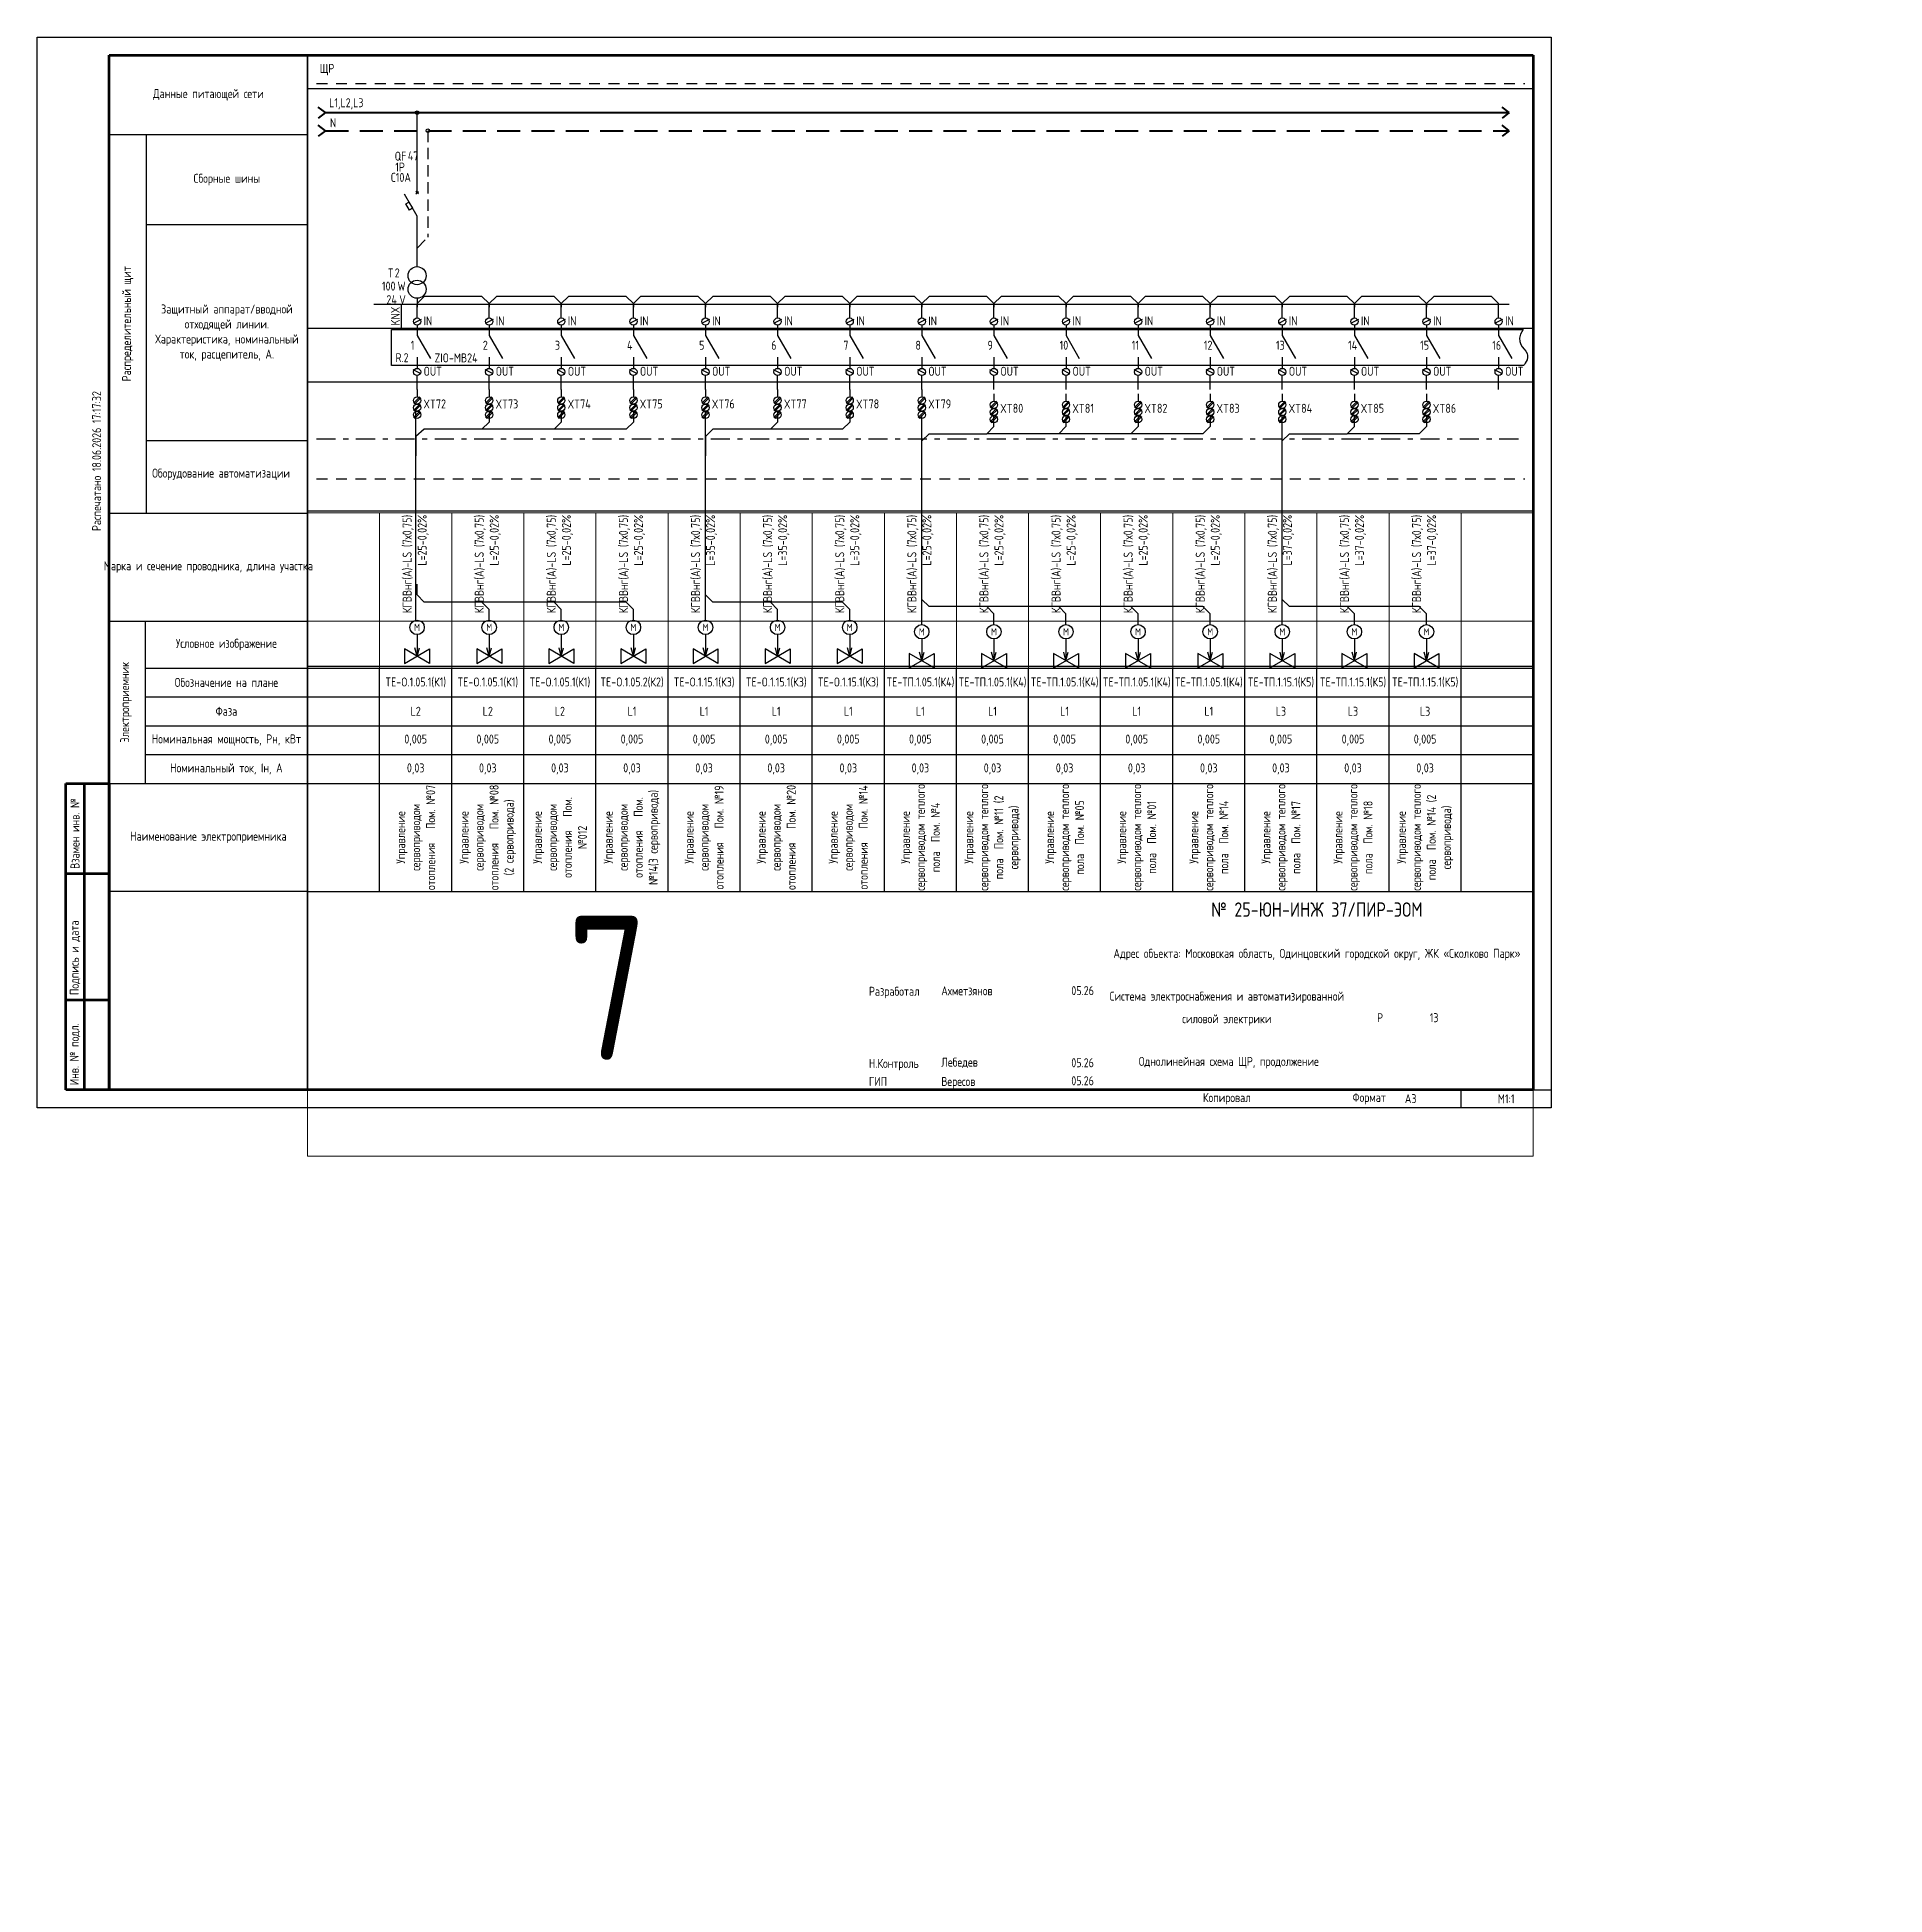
# Paper-space layout 'ЩР-1 (7)' of a CAD drawing. Header units: millimetres. Extents: x 0 to 513, y -218 to 297.
# The model-space entities are those that its viewports show. They can reach past a viewport. Long polylines and large blocks are cut down to what shows.
import ezdxf
from ezdxf.enums import TextEntityAlignment as Align

# ---------------------------------------------------------------- set-up
doc = ezdxf.new("R2010")
doc.units = ezdxf.units.MM
for name, pattern in [('HIDDEN2', [4.7625, 3.175, -1.5875]), ('JIS_02_0.7', [1.35, 0.75, -0.6]), ('Штрихштриховая', [10.936111, 5.291667, -2.116667, 1.411111, -2.116667])]:
    doc.linetypes.add(name, pattern=pattern)
for name, color, linetype in [('0 @ 1', 7, 'Continuous'), ('0 @ 5', 7, 'Continuous'), ('09_Доп', 1, 'Continuous'), ('0_XT', 7, 'Continuous'), ('0_Рамка', 7, 'Continuous'), ('Нумерация QF', 7, 'Continuous')]:
    doc.layers.add(name, color=color, linetype=linetype)
doc.layers.add('0-Область подсчета', color=152, linetype='Continuous', plot=False, transparency=0.5)
doc.layers.add('0_UNC Defpoints ЭОМ', color=6, linetype='Continuous', plot=False)
doc.styles.add('UNC_A', font='GOST2304A_0.ttf')
doc.styles.add('UNC_GOST_Scheme', font='GOST2304A_0.ttf')
doc.styles.add('Unecom', font='GOST2304A_0.ttf', dxfattribs={"height": 2.5})
doc.styles.add('СПДС', font='isocpeur.ttf', dxfattribs={"width": 0.8, "height": 2.5})

psp = doc.layouts.new('ЩР-1 (7)')

# ---------------------------------------------------------------- texts
at = {"insert": (407.5, 2.5), "char_height": 2.5, "width": 25, "attachment_point": 5, "line_spacing_factor": 2, "style": 'Unecom'}
psp.add_mtext('М1:1', dxfattribs=at)

msp = doc.modelspace()

# ---------------------------------------------------------------- texts
at = {"color": 1, "insert": (2119.404, 1495.323), "char_height": 2.5, "attachment_point": 1, "style": 'Unecom'}
msp.add_mtext_dynamic_manual_height_columns('R.2', width=11.00949, gutter_width=12.5, heights=[0], dxfattribs=at)
at = {"layer": '0_XT', "char_height": 2.5, "attachment_point": 4, "style": 'Unecom'}
for s, insert in [('72', (2130.624, 1481.251)), ('73', (2150.624, 1481.251)), ('74', (2170.624, 1481.251)), ('75', (2190.624, 1481.251)), ('76', (2210.624, 1481.251)), ('77', (2230.624, 1481.251)), ('78', (2250.624, 1481.251)), ('79', (2270.624, 1481.251)), ('80', (2290.619, 1480.033)), ('81', (2310.619, 1480.033)), ('82', (2330.619, 1480.033)), ('83', (2350.619, 1480.033)), ('84', (2370.619, 1480.033)), ('85', (2390.619, 1480.033)), ('86', (2410.619, 1480.033))]:
    msp.add_mtext_dynamic_manual_height_columns(s, width=9.91675, gutter_width=12.5, heights=[0], dxfattribs=dict(at, insert=insert))
at = {"layer": 'Defpoints', "color": 6, "insert": (2167.024, 1339.307), "char_height": 40, "attachment_point": 1, "style": 'Unecom'}
msp.add_mtext_dynamic_manual_height_columns('7', width=99.92054, gutter_width=12.5, heights=[0], dxfattribs=at)
at = {"layer": 'Нумерация QF', "char_height": 2.5, "style": 'Unecom'}
for s, width, insert, attachment_point in [('ЩР', 13.62236, (2098.367, 1575.564), 1), ('47', 7.51, (2122.815, 1550.072), 4)]:
    msp.add_mtext_dynamic_manual_height_columns(s, width=width, gutter_width=12.5, heights=[0], dxfattribs=dict(at, insert=insert, attachment_point=attachment_point))

# ---------------------------------------------------------------- blocks, each defined once
blk = doc.blocks.new('*U51')
at = {"lineweight": 60, "ltscale": 10}
for p, q in [((20, 292), (415, 292)), ((20, 5), (20, 292)), ((415, 292), (415, 5)), ((8, 90), (20, 90)), ((8, 5), (8, 90)), ((13, 90), (13, 5)), ((20, 90), (20, 5)), ((20, 90), (20, 5)), ((8, 65), (20, 65)), ((8, 30), (20, 30)), ((20, 5), (8, 5)), ((415, 5), (20, 5))]:
    blk.add_line(p, q, dxfattribs=at)
at = {"layer": '0_UNC Defpoints ЭОМ', "ltscale": 10}
blk.add_lwpolyline([(420, 0), (0, 0), (0, 297), (420, 297)], close=True, dxfattribs=at)
at = {"layer": '0_UNC Defpoints ЭОМ', "lineweight": 30}
blk.add_lwpolyline([(395, 5), (420, 5), (420, 0), (395, 0)], close=True, dxfattribs=at)
at = {"char_height": 2.5, "attachment_point": 4, "rotation": 90, "style": 'Unecom'}
for s, insert, width in [('{\\fGOST type A|b0|i1|c204|p34; }Взамен инв. №', (10.5, 65), 25), (' Подпись и дата', (10.5, 30), 35), (' Инв. № подл.', (10.5, 5), 24.4187)]:
    blk.add_mtext(s, dxfattribs=dict(at, insert=insert, width=width))
at = {"style": 'Unecom'}
for s, insert, char_height, width, attachment_point, line_spacing_factor in [('№ 25-ЮН-ИНЖ 37/ПИР-ЭОМ', (355, 54.99), 4, 120, 5, 2), ('Адрес объекта: Московская область, Одинцовский городской округ, ЖК «Сколково Парк»', (355, 42.5), 2.5, 115, 5, 1.5), ('Разработал', (230.72, 31.98), 2.5, 20, 4, 2), ('Ахметзянов', (250.8, 32.46), 2.5, 19.9212, 4, 2), ('05.26', (290, 32.5), 2.5, 10, 5, 2), ('Система электроснабжения и автоматизированной силовой электрики', (330, 27.5), 2.5, 70, 5, 1.5), ('Р', (372.5, 25), 2.5, 15, 5, 2), ('Н.Контроль', (230.72, 11.98), 2.5, 20, 4, 2), ('Лебедев', (250.8, 12.46), 2.5, 19.9212, 4, 2), ('05.26', (290, 12.5), 2.5, 10, 5, 2), ('ГИП', (230.72, 7.32), 2.5, 20, 4, 2), ('Вересов', (250.8, 6.97), 2.5, 19.9212, 4, 2), ('05.26', (290, 7.5), 2.5, 10, 5, 2)]:
    blk.add_mtext(s, dxfattribs=dict(at, insert=insert, char_height=char_height, width=width, attachment_point=attachment_point, line_spacing_factor=line_spacing_factor))
at = {"char_height": 2.5, "attachment_point": 4, "style": 'Unecom'}
for s, insert, width in [('Формат  ', (364.85, 2.55), 50), ('\\pi1; ', (250, -133.18), 20), ('\\pi1; ', (250, -133.18), 20), ('\\pi1; ', (250, -133.18), 20), ('\\pi1; ', (512.53, -218.32), 20), ('\\pi1; ', (512.53, -218.32), 20), ('\\pi1; ', (512.53, -218.32), 20)]:
    blk.add_mtext(s, dxfattribs=dict(at, insert=insert, width=width))
at = {"style": 'Unecom'}
blk.add_attdef('ЛИСТ_№', text='', height=2.5, dxfattribs=at).set_placement((387.5, 25), align=Align.MIDDLE_CENTER)
blk.add_attdef('КОЛ-ВО_ЛИСТОВ', text='', height=2.5, dxfattribs=at).set_placement((404.71, 23.69), align=Align.CENTER)
blk.add_attdef('ОПИСАНИЕ_ЛИСТА_001', (325.82, 11.28), '', height=2.5, dxfattribs=at)
at = {"style": 'Unecom', "flags": 8}
blk.add_attdef('ФОРМАТ_БУМАГИ', (379.38, 1.29), '', height=2.5, dxfattribs=at)
at = {"layer": '0_Рамка', "style": 'СПДС', "width": 0.8}
blk.add_text('Распечатано 18.06.2026 17:17:32', height=2.5, rotation=90, dxfattribs=at).set_placement((16.5, 160), align=Align.MIDDLE_LEFT)
at = {"layer": 'Defpoints', "insert": (330, 2.5), "char_height": 2.5, "width": 70, "attachment_point": 5, "style": 'Unecom'}
blk.add_mtext('Копировал', dxfattribs=at)
blk = doc.blocks.new('_Боковик_схема Юником')
at = {"color": 0, "lineweight": -2, "ltscale": 3}
blk.add_lwpolyline([(0, 232), (55, 232), (55, 0), (0, 0)], close=True, dxfattribs=at)
for points in [[(0, 210), (55, 210), (55, 125), (10.26, 125)], [(10.26, 210), (10.26, 105)], [(10.26, 185), (55, 185)], [(0, 105), (55, 105)], [(0, 75), (55, 75)], [(10, 75), (10, 30)], [(10, 62), (51.77, 62)], [(10, 62), (55, 62)], [(10, 54), (55, 54)], [(10, 46), (55, 46)], [(10, 38), (55, 38)], [(0, 30), (55, 30)]]:
    blk.add_lwpolyline(points, dxfattribs=at)
at = {"color": 0, "lineweight": -2, "char_height": 2.5, "attachment_point": 5, "style": 'Unecom'}
for s, insert, width in [('Данные питающей сети', (27.5, 221), 55), ('Сборные шины', (32.63, 197.5), 44.7356), ('Защитный аппарат/вводной отходящей линии.\\PХарактеристика, номинальный ток, расцепитель, А.', (32.63, 155), 44.7356), ('Оборудование автоматизации', (31.02, 115.72), 37.8835), ('Марка и сечение проводника, длина участка', (27.5, 90), 55), ('Условное изображение', (32.5, 68.5), 45), ('Обозначение на плане', (32.5, 58), 45), ('Фаза', (32.5, 50), 45), ('Номинальная мощность, Рн, кВт', (32.5, 42), 45), ('Номинальный ток, Iн, А', (32.5, 34), 45), ('Наименование электроприемника', (27.5, 15), 55)]:
    blk.add_mtext(s, dxfattribs=dict(at, insert=insert, width=width))
at = {"color": 0, "lineweight": -2, "char_height": 2.5, "attachment_point": 5, "rotation": 90, "style": 'Unecom'}
for s, insert, width in [('Распределительный щит', (5.13, 157.5), 105), ('Электроприемник', (4.61, 52.5), 45)]:
    blk.add_mtext(s, dxfattribs=dict(at, insert=insert, width=width))
blk = doc.blocks.new('*T29')
at = {"transparency": 16777216}
for p, q in [((0, 0), (0, 62)), ((0, 62), (7822.86, 62)), ((20, 0), (20, 62)), ((40, 0), (40, 62)), ((60, 0), (60, 62)), ((80, 0), (80, 62)), ((100, 0), (100, 62)), ((120, 0), (120, 62)), ((140, 0), (140, 62)), ((160, 0), (160, 62)), ((180, 0), (180, 62)), ((200, 0), (200, 62)), ((220, 0), (220, 62)), ((240, 0), (240, 62)), ((260, 0), (260, 62)), ((280, 0), (280, 62)), ((300, 0), (300, 62)), ((320, 0), (320, 62)), ((340, 0), (340, 62)), ((360, 0), (360, 62)), ((380, 0), (380, 62)), ((400, 0), (400, 62)), ((420, 0), (420, 62)), ((440, 0), (440, 62)), ((460, 0), (460, 62)), ((480, 0), (480, 62)), ((500, 0), (500, 62)), ((520, 0), (520, 62)), ((540, 0), (540, 62)), ((560, 0), (560, 62)), ((580, 0), (580, 62)), ((600, 0), (600, 62)), ((620, 0), (620, 62)), ((640, 0), (640, 62)), ((660, 0), (660, 62)), ((680, 0), (680, 62)), ((700, 0), (700, 62)), ((720, 0), (720, 62)), ((740, 0), (740, 62)), ((760, 0), (760, 62)), ((780, 0), (780, 62)), ((800, 0), (800, 62)), ((820, 0), (820, 62)), ((840, 0), (840, 62)), ((860, 0), (860, 62)), ((880, 0), (880, 62)), ((900, 0), (900, 62)), ((920, 0), (920, 62)), ((940, 0), (940, 62)), ((960, 0), (960, 62)), ((980, 0), (980, 62)), ((1000, 0), (1000, 62)), ((1020, 0), (1020, 62)), ((1040, 0), (1040, 62)), ((1060, 0), (1060, 62)), ((1080, 0), (1080, 62)), ((1100, 0), (1100, 62)), ((1120, 0), (1120, 62)), ((1140, 0), (1140, 62)), ((1160, 0), (1160, 62)), ((1180, 0), (1180, 62)), ((1200, 0), (1200, 62)), ((1220, 0), (1220, 62)), ((1240, 0), (1240, 62)), ((1260, 0), (1260, 62)), ((1280, 0), (1280, 62)), ((1300, 0), (1300, 62)), ((1320, 0), (1320, 62)), ((1340, 0), (1340, 62)), ((1360, 0), (1360, 62)), ((1380, 0), (1380, 62)), ((1400, 0), (1400, 62)), ((1420, 0), (1420, 62)), ((1440, 0), (1440, 62)), ((1460, 0), (1460, 62)), ((1480, 0), (1480, 62)), ((1500, 0), (1500, 62)), ((1520, 0), (1520, 62)), ((1540, 0), (1540, 62)), ((1560, 0), (1560, 62)), ((1580, 0), (1580, 62)), ((1600, 0), (1600, 62)), ((1620, 0), (1620, 62)), ((1640, 0), (1640, 62)), ((1660, 0), (1660, 62)), ((1680, 0), (1680, 62)), ((1700, 0), (1700, 62)), ((1720, 0), (1720, 62)), ((1740, 0), (1740, 62)), ((1760, 0), (1760, 62)), ((1780, 0), (1780, 62)), ((1800, 0), (1800, 62)), ((1820, 0), (1820, 62)), ((1840, 0), (1840, 62)), ((1860, 0), (1860, 62)), ((1880, 0), (1880, 62)), ((1900, 0), (1900, 62)), ((1920, 0), (1920, 62)), ((1940, 0), (1940, 62)), ((1960, 0), (1960, 62)), ((1980, 0), (1980, 62)), ((2000, 0), (2000, 62)), ((2020, 0), (2020, 62)), ((2040, 0), (2040, 62)), ((2060, 0), (2060, 62)), ((2080, 0), (2080, 62)), ((2100, 0), (2100, 62)), ((2120, 0), (2120, 62)), ((2140, 0), (2140, 62)), ((2160, 0), (2160, 62)), ((2180, 0), (2180, 62)), ((2200, 0), (2200, 62)), ((2220, 0), (2220, 62)), ((2240, 0), (2240, 62)), ((2260, 0), (2260, 62)), ((2280, 0), (2280, 62)), ((2300, 0), (2300, 62)), ((2320, 0), (2320, 62)), ((2340, 0), (2340, 62)), ((2360, 0), (2360, 62)), ((2380, 0), (2380, 62)), ((2400, 0), (2400, 62)), ((2420, 0), (2420, 62)), ((2440, 0), (2440, 62)), ((2460, 0), (2460, 62)), ((2480, 0), (2480, 62)), ((2500, 0), (2500, 62)), ((2520, 0), (2520, 62)), ((2540, 0), (2540, 62)), ((2560, 0), (2560, 62)), ((2580, 0), (2580, 62)), ((2600, 0), (2600, 62)), ((2620, 0), (2620, 62)), ((2640, 0), (2640, 62)), ((2660, 0), (2660, 62)), ((2680, 0), (2680, 62)), ((2700, 0), (2700, 62)), ((2720, 0), (2720, 62)), ((2740, 0), (2740, 62)), ((2760, 0), (2760, 62)), ((2780, 0), (2780, 62)), ((2800, 0), (2800, 62)), ((2820, 0), (2820, 62)), ((2840, 0), (2840, 62)), ((2860, 0), (2860, 62)), ((2880, 0), (2880, 62)), ((2900, 0), (2900, 62)), ((2920, 0), (2920, 62)), ((2940, 0), (2940, 62)), ((2960, 0), (2960, 62)), ((2980, 0), (2980, 62)), ((3000, 0), (3000, 62)), ((3020, 0), (3020, 62)), ((3040, 0), (3040, 62)), ((3060, 0), (3060, 62)), ((3080, 0), (3080, 62)), ((3100, 0), (3100, 62)), ((3120, 0), (3120, 62)), ((3140, 0), (3140, 62)), ((3160, 0), (3160, 62)), ((3180, 0), (3180, 62)), ((3200, 0), (3200, 62)), ((3220, 0), (3220, 62)), ((3240, 0), (3240, 62)), ((3260, 0), (3260, 62)), ((3280, 0), (3280, 62)), ((3300, 0), (3300, 62)), ((3320, 0), (3320, 62)), ((3340, 0), (3340, 62)), ((3360, 0), (3360, 62)), ((3380, 0), (3380, 62)), ((3400, 0), (3400, 62)), ((3420, 0), (3420, 62)), ((3440, 0), (3440, 62)), ((3460, 0), (3460, 62)), ((3480, 0), (3480, 62)), ((3500, 0), (3500, 62)), ((3520, 0), (3520, 62)), ((3540, 0), (3540, 62)), ((3560, 0), (3560, 62)), ((3580, 0), (3580, 62)), ((3600, 0), (3600, 62)), ((3620, 0), (3620, 62)), ((3640, 0), (3640, 62)), ((3660, 0), (3660, 62)), ((3680, 0), (3680, 62)), ((3700, 0), (3700, 62)), ((3720, 0), (3720, 62)), ((3740, 0), (3740, 62)), ((3760, 0), (3760, 62)), ((3780, 0), (3780, 62)), ((3800, 0), (3800, 62)), ((3820, 0), (3820, 62)), ((3840, 0), (3840, 62)), ((3860, 0), (3860, 62)), ((3880, 0), (3880, 62)), ((3900, 0), (3900, 62)), ((3920, 0), (3920, 62)), ((3940, 0), (3940, 62)), ((3960, 0), (3960, 62)), ((3980, 0), (3980, 62)), ((4000, 0), (4000, 62)), ((4020, 0), (4020, 62)), ((4040, 0), (4040, 62)), ((4060, 0), (4060, 62)), ((4080, 0), (4080, 62)), ((4100, 0), (4100, 62)), ((4120, 0), (4120, 62)), ((4140, 0), (4140, 62)), ((4160, 0), (4160, 62)), ((4180, 0), (4180, 62)), ((4200, 0), (4200, 62)), ((4220, 0), (4220, 62)), ((4240, 0), (4240, 62)), ((4260, 0), (4260, 62)), ((4280, 0), (4280, 62)), ((4300, 0), (4300, 62)), ((4320, 0), (4320, 62)), ((4340, 0), (4340, 62)), ((4360, 0), (4360, 62)), ((4380, 0), (4380, 62)), ((4400, 0), (4400, 62)), ((4420, 0), (4420, 62)), ((4440, 0), (4440, 62)), ((4460, 0), (4460, 62)), ((4480, 0), (4480, 62)), ((4500, 0), (4500, 62)), ((4520, 0), (4520, 62)), ((4540, 0), (4540, 62)), ((4560, 0), (4560, 62)), ((4580, 0), (4580, 62)), ((4600, 0), (4600, 62)), ((4620, 0), (4620, 62)), ((4640, 0), (4640, 62)), ((4660, 0), (4660, 62)), ((4682.86, 0), (4682.86, 62)), ((4702.86, 0), (4702.86, 62)), ((4722.86, 0), (4722.86, 62)), ((4742.86, 0), (4742.86, 62)), ((4762.86, 0), (4762.86, 62)), ((4782.86, 0), (4782.86, 62)), ((4802.86, 0), (4802.86, 62)), ((4822.86, 0), (4822.86, 62)), ((4842.86, 0), (4842.86, 62)), ((4862.86, 0), (4862.86, 62)), ((4882.86, 0), (4882.86, 62)), ((4902.86, 0), (4902.86, 62)), ((4922.86, 0), (4922.86, 62)), ((4942.86, 0), (4942.86, 62)), ((4962.86, 0), (4962.86, 62)), ((4982.86, 0), (4982.86, 62)), ((5002.86, 0), (5002.86, 62)), ((5022.86, 0), (5022.86, 62)), ((5042.86, 0), (5042.86, 62)), ((5062.86, 0), (5062.86, 62)), ((5082.86, 0), (5082.86, 62)), ((5102.86, 0), (5102.86, 62)), ((5122.86, 0), (5122.86, 62)), ((5142.86, 0), (5142.86, 62)), ((5162.86, 0), (5162.86, 62)), ((5182.86, 0), (5182.86, 62)), ((5202.86, 0), (5202.86, 62)), ((5222.86, 0), (5222.86, 62)), ((5242.86, 0), (5242.86, 62)), ((5262.86, 0), (5262.86, 62)), ((5282.86, 0), (5282.86, 62)), ((5302.86, 0), (5302.86, 62)), ((5322.86, 0), (5322.86, 62)), ((5342.86, 0), (5342.86, 62)), ((5362.86, 0), (5362.86, 62)), ((5382.86, 0), (5382.86, 62)), ((5402.86, 0), (5402.86, 62)), ((5422.86, 0), (5422.86, 62)), ((5442.86, 0), (5442.86, 62)), ((5462.86, 0), (5462.86, 62)), ((5482.86, 0), (5482.86, 62)), ((5502.86, 0), (5502.86, 62)), ((5522.86, 0), (5522.86, 62)), ((5542.86, 0), (5542.86, 62)), ((5562.86, 0), (5562.86, 62)), ((5582.86, 0), (5582.86, 62)), ((5602.86, 0), (5602.86, 62)), ((5622.86, 0), (5622.86, 62)), ((5642.86, 0), (5642.86, 62)), ((5662.86, 0), (5662.86, 62)), ((5682.86, 0), (5682.86, 62)), ((5702.86, 0), (5702.86, 62)), ((5722.86, 0), (5722.86, 62)), ((5742.86, 0), (5742.86, 62)), ((5762.86, 0), (5762.86, 62)), ((5782.86, 0), (5782.86, 62)), ((5802.86, 0), (5802.86, 62)), ((5822.86, 0), (5822.86, 62)), ((5842.86, 0), (5842.86, 62)), ((5862.86, 0), (5862.86, 62)), ((5882.86, 0), (5882.86, 62)), ((5902.86, 0), (5902.86, 62)), ((5922.86, 0), (5922.86, 62)), ((5942.86, 0), (5942.86, 62)), ((5962.86, 0), (5962.86, 62)), ((5982.86, 0), (5982.86, 62)), ((6002.86, 0), (6002.86, 62)), ((6022.86, 0), (6022.86, 62)), ((6042.86, 0), (6042.86, 62)), ((6062.86, 0), (6062.86, 62)), ((6082.86, 0), (6082.86, 62)), ((6102.86, 0), (6102.86, 62)), ((6122.86, 0), (6122.86, 62)), ((6142.86, 0), (6142.86, 62)), ((6162.86, 0), (6162.86, 62)), ((6182.86, 0), (6182.86, 62)), ((6202.86, 0), (6202.86, 62)), ((6222.86, 0), (6222.86, 62)), ((6242.86, 0), (6242.86, 62)), ((6262.86, 0), (6262.86, 62)), ((6282.86, 0), (6282.86, 62)), ((6302.86, 0), (6302.86, 62)), ((6322.86, 0), (6322.86, 62)), ((6342.86, 0), (6342.86, 62)), ((6362.86, 0), (6362.86, 62)), ((6382.86, 0), (6382.86, 62)), ((6402.86, 0), (6402.86, 62)), ((6422.86, 0), (6422.86, 62)), ((6442.86, 0), (6442.86, 62)), ((6462.86, 0), (6462.86, 62)), ((6482.86, 0), (6482.86, 62)), ((6502.86, 0), (6502.86, 62)), ((6522.86, 0), (6522.86, 62)), ((6542.86, 0), (6542.86, 62)), ((6562.86, 0), (6562.86, 62)), ((6582.86, 0), (6582.86, 62)), ((6602.86, 0), (6602.86, 62)), ((6622.86, 0), (6622.86, 62)), ((6642.86, 0), (6642.86, 62)), ((6662.86, 0), (6662.86, 62)), ((6682.86, 0), (6682.86, 62)), ((6702.86, 0), (6702.86, 62)), ((6722.86, 0), (6722.86, 62)), ((6742.86, 0), (6742.86, 62)), ((6762.86, 0), (6762.86, 62)), ((6782.86, 0), (6782.86, 62)), ((6802.86, 0), (6802.86, 62)), ((6822.86, 0), (6822.86, 62)), ((6842.86, 0), (6842.86, 62)), ((6862.86, 0), (6862.86, 62)), ((6882.86, 0), (6882.86, 62)), ((6902.86, 0), (6902.86, 62)), ((6922.86, 0), (6922.86, 62)), ((6942.86, 0), (6942.86, 62)), ((6962.86, 0), (6962.86, 62)), ((6982.86, 0), (6982.86, 62)), ((7002.86, 0), (7002.86, 62)), ((7022.86, 0), (7022.86, 62)), ((7042.86, 0), (7042.86, 62)), ((7062.86, 0), (7062.86, 62)), ((7082.86, 0), (7082.86, 62)), ((7102.86, 0), (7102.86, 62)), ((7122.86, 0), (7122.86, 62)), ((7142.86, 0), (7142.86, 62)), ((7162.86, 0), (7162.86, 62)), ((7182.86, 0), (7182.86, 62)), ((7202.86, 0), (7202.86, 62)), ((7222.86, 0), (7222.86, 62)), ((7242.86, 0), (7242.86, 62)), ((7262.86, 0), (7262.86, 62)), ((7282.86, 0), (7282.86, 62)), ((7302.86, 0), (7302.86, 62)), ((7322.86, 0), (7322.86, 62)), ((7342.86, 0), (7342.86, 62)), ((7362.86, 0), (7362.86, 62)), ((7382.86, 0), (7382.86, 62)), ((7402.86, 0), (7402.86, 62)), ((7422.86, 0), (7422.86, 62)), ((7442.86, 0), (7442.86, 62)), ((7462.86, 0), (7462.86, 62)), ((7482.86, 0), (7482.86, 62)), ((7502.86, 0), (7502.86, 62)), ((7522.86, 0), (7522.86, 62)), ((7542.86, 0), (7542.86, 62)), ((7562.86, 0), (7562.86, 62)), ((7582.86, 0), (7582.86, 62)), ((7602.86, 0), (7602.86, 62)), ((7622.86, 0), (7622.86, 62)), ((7642.86, 0), (7642.86, 62)), ((7662.86, 0), (7662.86, 62)), ((7682.86, 0), (7682.86, 62)), ((7702.86, 0), (7702.86, 62)), ((7722.86, 0), (7722.86, 62)), ((7742.86, 0), (7742.86, 62)), ((7762.86, 0), (7762.86, 62)), ((7782.86, 0), (7782.86, 62)), ((7802.86, 0), (7802.86, 62)), ((7822.86, 0), (7822.86, 62)), ((0, 54), (7822.86, 54)), ((0, 46), (7822.86, 46)), ((0, 38), (7822.86, 38)), ((0, 30), (7822.86, 30)), ((0, 0), (7822.86, 0))]:
    blk.add_line(p, q, dxfattribs=at)
at = {"layer": 'Defpoints', "color": 8, "linetype": 'ByBlock', "lineweight": 0, "transparency": 16777216}
for p, q in [((0, 62), (0, 105)), ((0, 105), (8066.19, 105)), ((20, 62), (20, 105)), ((40, 62), (40, 105)), ((60, 62), (60, 105)), ((80, 62), (80, 105)), ((100, 62), (100, 105)), ((120, 62), (120, 105)), ((140, 62), (140, 105)), ((160, 62), (160, 105)), ((180, 62), (180, 105)), ((200, 62), (200, 105)), ((220, 62), (220, 105)), ((240, 62), (240, 105)), ((260, 62), (260, 105)), ((280, 62), (280, 105)), ((300, 62), (300, 105)), ((320, 62), (320, 105)), ((340, 62), (340, 105)), ((360, 62), (360, 105)), ((380, 62), (380, 105)), ((400, 62), (400, 105)), ((420, 62), (420, 105)), ((440, 62), (440, 105)), ((460, 62), (460, 105)), ((480, 62), (480, 105)), ((500, 62), (500, 105)), ((520, 62), (520, 105)), ((540, 62), (540, 105)), ((560, 62), (560, 105)), ((580, 62), (580, 105)), ((600, 62), (600, 105)), ((620, 62), (620, 105)), ((640, 62), (640, 105)), ((660, 62), (660, 105)), ((680, 62), (680, 105)), ((700, 62), (700, 105)), ((720, 62), (720, 105)), ((740, 62), (740, 105)), ((760, 62), (760, 105)), ((780, 62), (780, 105)), ((800, 62), (800, 105)), ((820, 62), (820, 105)), ((840, 62), (840, 105)), ((860, 62), (860, 105)), ((880, 62), (880, 105)), ((900, 62), (900, 105)), ((920, 62), (920, 105)), ((940, 62), (940, 105)), ((960, 62), (960, 105)), ((980, 62), (980, 105)), ((1000, 62), (1000, 105)), ((1020, 62), (1020, 105)), ((1040, 62), (1040, 105)), ((1060, 62), (1060, 105)), ((1080, 62), (1080, 105)), ((1100, 62), (1100, 105)), ((1120, 62), (1120, 105)), ((1140, 62), (1140, 105)), ((1160, 62), (1160, 105)), ((1180, 62), (1180, 105)), ((1200, 62), (1200, 105)), ((1220, 62), (1220, 105)), ((1240, 62), (1240, 105)), ((1260, 62), (1260, 105)), ((1280, 62), (1280, 105)), ((1300, 62), (1300, 105)), ((1320, 62), (1320, 105)), ((1340, 62), (1340, 105)), ((1360, 62), (1360, 105)), ((1380, 62), (1380, 105)), ((1400, 62), (1400, 105)), ((1420, 62), (1420, 105)), ((1440, 62), (1440, 105)), ((1460, 62), (1460, 105)), ((1480, 62), (1480, 105)), ((1500, 62), (1500, 105)), ((1520, 62), (1520, 105)), ((1540, 62), (1540, 105)), ((1560, 62), (1560, 105)), ((1580, 62), (1580, 105)), ((1600, 62), (1600, 105)), ((1620, 62), (1620, 105)), ((1640, 62), (1640, 105)), ((1660, 62), (1660, 105)), ((1680, 62), (1680, 105)), ((1700, 62), (1700, 105)), ((1720, 62), (1720, 105)), ((1740, 62), (1740, 105)), ((1760, 62), (1760, 105)), ((1780, 62), (1780, 105)), ((1800, 62), (1800, 105)), ((1820, 62), (1820, 105)), ((1840, 62), (1840, 105)), ((1860, 62), (1860, 105)), ((1880, 62), (1880, 105)), ((1900, 62), (1900, 105)), ((1920, 62), (1920, 105)), ((1940, 62), (1940, 105)), ((1960, 62), (1960, 105)), ((1980, 62), (1980, 105)), ((2000, 62), (2000, 105)), ((2020, 62), (2020, 105)), ((2040, 62), (2040, 105)), ((2060, 62), (2060, 105)), ((2080, 62), (2080, 105)), ((2100, 62), (2100, 105)), ((2120, 62), (2120, 105)), ((2140, 62), (2140, 105)), ((2160, 62), (2160, 105)), ((2180, 62), (2180, 105)), ((2200, 62), (2200, 105)), ((2220, 62), (2220, 105)), ((2240, 62), (2240, 105)), ((2260, 62), (2260, 105)), ((2280, 62), (2280, 105)), ((2300, 62), (2300, 105)), ((2320, 62), (2320, 105)), ((2340, 62), (2340, 105)), ((2360, 62), (2360, 105)), ((2380, 62), (2380, 105)), ((2400, 62), (2400, 105)), ((2420, 62), (2420, 105)), ((2440, 62), (2440, 105)), ((2460, 62), (2460, 105)), ((2480, 62), (2480, 105)), ((2500, 62), (2500, 105)), ((2520, 62), (2520, 105)), ((2540, 62), (2540, 105)), ((2560, 62), (2560, 105)), ((2580, 62), (2580, 105)), ((2600, 62), (2600, 105)), ((2620, 62), (2620, 105)), ((2640, 62), (2640, 105)), ((2660, 62), (2660, 105)), ((2680, 62), (2680, 105)), ((2700, 62), (2700, 105)), ((2720, 62), (2720, 105)), ((2740, 62), (2740, 105)), ((2760, 62), (2760, 105)), ((2780, 62), (2780, 105)), ((2800, 62), (2800, 105)), ((2820, 62), (2820, 105)), ((2840, 62), (2840, 105)), ((2860, 62), (2860, 105)), ((2880, 62), (2880, 105)), ((2900, 62), (2900, 105)), ((2920, 62), (2920, 105)), ((2940, 62), (2940, 105)), ((2960, 62), (2960, 105)), ((2980, 62), (2980, 105)), ((3000, 62), (3000, 105)), ((3020, 62), (3020, 105)), ((3040, 62), (3040, 105)), ((3060, 62), (3060, 105)), ((3080, 62), (3080, 105)), ((3100, 62), (3100, 105)), ((3120, 62), (3120, 105)), ((3140, 62), (3140, 105)), ((3160, 62), (3160, 105)), ((3180, 62), (3180, 105)), ((3200, 62), (3200, 105)), ((3220, 62), (3220, 105)), ((3240, 62), (3240, 105)), ((3260, 62), (3260, 105)), ((3280, 62), (3280, 105)), ((3300, 62), (3300, 105)), ((3320, 62), (3320, 105)), ((3340, 62), (3340, 105)), ((3360, 62), (3360, 105)), ((3380, 62), (3380, 105)), ((3400, 62), (3400, 105)), ((3420, 62), (3420, 105)), ((3440, 62), (3440, 105)), ((3460, 62), (3460, 105)), ((3480, 62), (3480, 105)), ((3500, 62), (3500, 105)), ((3520, 62), (3520, 105)), ((3540, 62), (3540, 105)), ((3560, 62), (3560, 105)), ((3580, 62), (3580, 105)), ((3600, 62), (3600, 105)), ((3620, 62), (3620, 105)), ((3640, 62), (3640, 105)), ((3660, 62), (3660, 105)), ((3680, 62), (3680, 105)), ((3700, 62), (3700, 105)), ((3720, 62), (3720, 105)), ((3740, 62), (3740, 105)), ((3760, 62), (3760, 105)), ((3780, 62), (3780, 105)), ((3800, 62), (3800, 105)), ((3820, 62), (3820, 105)), ((3840, 62), (3840, 105)), ((3860, 62), (3860, 105)), ((3880, 62), (3880, 105)), ((3900, 62), (3900, 105)), ((3920, 62), (3920, 105)), ((3940, 62), (3940, 105)), ((3960, 62), (3960, 105)), ((3980, 62), (3980, 105)), ((4000, 62), (4000, 105)), ((4020, 62), (4020, 105)), ((4040, 62), (4040, 105)), ((4060, 62), (4060, 105)), ((4080, 62), (4080, 105)), ((4100, 62), (4100, 105)), ((4120, 62), (4120, 105)), ((4140, 62), (4140, 105)), ((4160, 62), (4160, 105)), ((4180, 62), (4180, 105)), ((4200, 62), (4200, 105)), ((4220, 62), (4220, 105)), ((4240, 62), (4240, 105)), ((4260, 62), (4260, 105)), ((4280, 62), (4280, 105)), ((4300, 62), (4300, 105)), ((4320, 62), (4320, 105)), ((4340, 62), (4340, 105)), ((4360, 62), (4360, 105)), ((4380, 62), (4380, 105)), ((4400, 62), (4400, 105)), ((4420, 62), (4420, 105)), ((4440, 62), (4440, 105)), ((4460, 62), (4460, 105)), ((4480, 62), (4480, 105)), ((4500, 62), (4500, 105)), ((4520, 62), (4520, 105)), ((4540, 62), (4540, 105)), ((4560, 62), (4560, 105)), ((4580, 62), (4580, 105)), ((4600, 62), (4600, 105)), ((4620, 62), (4620, 105)), ((4640, 62), (4640, 105)), ((4660, 62), (4660, 105)), ((4682.86, 62), (4682.86, 105)), ((4702.86, 62), (4702.86, 105)), ((4722.86, 62), (4722.86, 105)), ((4742.86, 62), (4742.86, 105)), ((4762.86, 62), (4762.86, 105)), ((4782.86, 62), (4782.86, 105)), ((4802.86, 62), (4802.86, 105)), ((4822.86, 62), (4822.86, 105)), ((4842.86, 62), (4842.86, 105)), ((4862.86, 62), (4862.86, 105)), ((4882.86, 62), (4882.86, 105)), ((4902.86, 62), (4902.86, 105)), ((4922.86, 62), (4922.86, 105)), ((4942.86, 62), (4942.86, 105)), ((4962.86, 62), (4962.86, 105)), ((4982.86, 62), (4982.86, 105)), ((5002.86, 62), (5002.86, 105)), ((5022.86, 62), (5022.86, 105)), ((5042.86, 62), (5042.86, 105)), ((5062.86, 62), (5062.86, 105)), ((5082.86, 62), (5082.86, 105)), ((5102.86, 62), (5102.86, 105)), ((5122.86, 62), (5122.86, 105)), ((5142.86, 62), (5142.86, 105)), ((5162.86, 62), (5162.86, 105)), ((5182.86, 62), (5182.86, 105)), ((5202.86, 62), (5202.86, 105)), ((5222.86, 62), (5222.86, 105)), ((5242.86, 62), (5242.86, 105)), ((5262.86, 62), (5262.86, 105)), ((5282.86, 62), (5282.86, 105)), ((5302.86, 62), (5302.86, 105)), ((5322.86, 62), (5322.86, 105)), ((5342.86, 62), (5342.86, 105)), ((5362.86, 62), (5362.86, 105)), ((5382.86, 62), (5382.86, 105)), ((5402.86, 62), (5402.86, 105)), ((5422.86, 62), (5422.86, 105)), ((5442.86, 62), (5442.86, 105)), ((5462.86, 62), (5462.86, 105)), ((5482.86, 62), (5482.86, 105)), ((5502.86, 62), (5502.86, 105)), ((5522.86, 62), (5522.86, 105)), ((5542.86, 62), (5542.86, 105)), ((5562.86, 62), (5562.86, 105)), ((5582.86, 62), (5582.86, 105)), ((5602.86, 62), (5602.86, 105)), ((5622.86, 62), (5622.86, 105)), ((5642.86, 62), (5642.86, 105)), ((5662.86, 62), (5662.86, 105)), ((5682.86, 62), (5682.86, 105)), ((5702.86, 62), (5702.86, 105)), ((5722.86, 62), (5722.86, 105)), ((5742.86, 62), (5742.86, 105)), ((5762.86, 62), (5762.86, 105)), ((5782.86, 62), (5782.86, 105)), ((5802.86, 62), (5802.86, 105)), ((5822.86, 62), (5822.86, 105)), ((5842.86, 62), (5842.86, 105)), ((5862.86, 62), (5862.86, 105)), ((5882.86, 62), (5882.86, 105)), ((5902.86, 62), (5902.86, 105)), ((5922.86, 62), (5922.86, 105)), ((5942.86, 62), (5942.86, 105)), ((5962.86, 62), (5962.86, 105)), ((5982.86, 62), (5982.86, 105)), ((6002.86, 62), (6002.86, 105)), ((6022.86, 62), (6022.86, 105)), ((6042.86, 62), (6042.86, 105)), ((6062.86, 62), (6062.86, 105)), ((6082.86, 62), (6082.86, 105)), ((6102.86, 62), (6102.86, 105)), ((6122.86, 62), (6122.86, 105)), ((6142.86, 62), (6142.86, 105)), ((6162.86, 62), (6162.86, 105)), ((6182.86, 62), (6182.86, 105)), ((6202.86, 62), (6202.86, 105)), ((6222.86, 62), (6222.86, 105)), ((6242.86, 62), (6242.86, 105)), ((6262.86, 62), (6262.86, 105)), ((6282.86, 62), (6282.86, 105)), ((6302.86, 62), (6302.86, 105)), ((6322.86, 62), (6322.86, 105)), ((6342.86, 62), (6342.86, 105)), ((6362.86, 62), (6362.86, 105)), ((6382.86, 62), (6382.86, 105)), ((6402.86, 62), (6402.86, 105)), ((6422.86, 62), (6422.86, 105)), ((6442.86, 62), (6442.86, 105)), ((6462.86, 62), (6462.86, 105)), ((6482.86, 62), (6482.86, 105)), ((6502.86, 62), (6502.86, 105)), ((6522.86, 62), (6522.86, 105)), ((6542.86, 62), (6542.86, 105)), ((6562.86, 62), (6562.86, 105)), ((6582.86, 62), (6582.86, 105)), ((6602.86, 62), (6602.86, 105)), ((6622.86, 62), (6622.86, 105)), ((6642.86, 62), (6642.86, 105)), ((6662.86, 62), (6662.86, 105)), ((6682.86, 62), (6682.86, 105)), ((6702.86, 62), (6702.86, 105)), ((6722.86, 62), (6722.86, 105)), ((6742.86, 62), (6742.86, 105)), ((6762.86, 62), (6762.86, 105)), ((6782.86, 62), (6782.86, 105)), ((6802.86, 62), (6802.86, 105)), ((6822.86, 62), (6822.86, 105)), ((6842.86, 62), (6842.86, 105)), ((6862.86, 62), (6862.86, 105)), ((6882.86, 62), (6882.86, 105)), ((6902.86, 62), (6902.86, 105)), ((6922.86, 62), (6922.86, 105)), ((6942.86, 62), (6942.86, 105)), ((6962.86, 62), (6962.86, 105)), ((6982.86, 62), (6982.86, 105)), ((7002.86, 62), (7002.86, 105)), ((7022.86, 62), (7022.86, 105)), ((7042.86, 62), (7042.86, 105)), ((7062.86, 62), (7062.86, 105)), ((7082.86, 62), (7082.86, 105)), ((7102.86, 62), (7102.86, 105)), ((7122.86, 62), (7122.86, 105)), ((7142.86, 62), (7142.86, 105)), ((7162.86, 62), (7162.86, 105)), ((7182.86, 62), (7182.86, 105)), ((7202.86, 62), (7202.86, 105)), ((7222.86, 62), (7222.86, 105)), ((7242.86, 62), (7242.86, 105)), ((7262.86, 62), (7262.86, 105)), ((7282.86, 62), (7282.86, 105)), ((7302.86, 62), (7302.86, 105)), ((7322.86, 62), (7322.86, 105)), ((7342.86, 62), (7342.86, 105)), ((7362.86, 62), (7362.86, 105)), ((7382.86, 62), (7382.86, 105)), ((7402.86, 62), (7402.86, 105)), ((7422.86, 62), (7422.86, 105)), ((7442.86, 62), (7442.86, 105)), ((7462.86, 62), (7462.86, 105)), ((7482.86, 62), (7482.86, 105)), ((7502.86, 62), (7502.86, 105)), ((7522.86, 62), (7522.86, 105)), ((7542.86, 62), (7542.86, 105)), ((7562.86, 62), (7562.86, 105)), ((7582.86, 62), (7582.86, 105)), ((7602.86, 62), (7602.86, 105)), ((7622.86, 62), (7622.86, 105)), ((7642.86, 62), (7642.86, 105)), ((7662.86, 62), (7662.86, 105)), ((7682.86, 62), (7682.86, 105)), ((7702.86, 62), (7702.86, 105)), ((7722.86, 62), (7722.86, 105)), ((7742.86, 62), (7742.86, 105)), ((7762.86, 62), (7762.86, 105)), ((7782.86, 62), (7782.86, 105)), ((7802.86, 62), (7802.86, 105)), ((7822.86, 62), (7822.86, 105)), ((7826.19, 0), (7826.19, 105)), ((7829.52, 0), (7829.52, 105)), ((7832.86, 0), (7832.86, 105)), ((7836.19, 0), (7836.19, 105)), ((7839.52, 0), (7839.52, 105)), ((7842.86, 0), (7842.86, 105)), ((7846.19, 0), (7846.19, 105)), ((7849.52, 0), (7849.52, 105)), ((7852.86, 0), (7852.86, 105)), ((7856.19, 0), (7856.19, 105)), ((7859.52, 0), (7859.52, 105)), ((7862.86, 0), (7862.86, 105)), ((7866.19, 0), (7866.19, 105)), ((7869.52, 0), (7869.52, 105)), ((7872.86, 0), (7872.86, 105)), ((7876.19, 0), (7876.19, 105)), ((7879.52, 0), (7879.52, 105)), ((7882.86, 0), (7882.86, 105)), ((7886.19, 0), (7886.19, 105)), ((7889.52, 0), (7889.52, 105)), ((7892.86, 0), (7892.86, 105)), ((7896.19, 0), (7896.19, 105)), ((7899.52, 0), (7899.52, 105)), ((7902.86, 0), (7902.86, 105)), ((7906.19, 0), (7906.19, 105)), ((7909.52, 0), (7909.52, 105)), ((7912.86, 0), (7912.86, 105)), ((7916.19, 0), (7916.19, 105)), ((7919.52, 0), (7919.52, 105)), ((7922.86, 0), (7922.86, 105)), ((7926.19, 0), (7926.19, 105)), ((7929.52, 0), (7929.52, 105)), ((7932.86, 0), (7932.86, 105)), ((7936.19, 0), (7936.19, 105)), ((7939.52, 0), (7939.52, 105)), ((7942.86, 0), (7942.86, 105)), ((7946.19, 0), (7946.19, 105)), ((7949.52, 0), (7949.52, 105)), ((7952.86, 0), (7952.86, 105)), ((7956.19, 0), (7956.19, 105)), ((7959.52, 0), (7959.52, 105)), ((7962.86, 0), (7962.86, 105)), ((7966.19, 0), (7966.19, 105)), ((7969.52, 0), (7969.52, 105)), ((7972.86, 0), (7972.86, 105)), ((7976.19, 0), (7976.19, 105)), ((7979.52, 0), (7979.52, 105)), ((7982.86, 0), (7982.86, 105)), ((7986.19, 0), (7986.19, 105)), ((7989.52, 0), (7989.52, 105)), ((7992.86, 0), (7992.86, 105)), ((7996.19, 0), (7996.19, 105)), ((7999.52, 0), (7999.52, 105)), ((8002.86, 0), (8002.86, 105)), ((8006.19, 0), (8006.19, 105)), ((8009.52, 0), (8009.52, 105)), ((8012.86, 0), (8012.86, 105)), ((8016.19, 0), (8016.19, 105)), ((8019.52, 0), (8019.52, 105)), ((8022.86, 0), (8022.86, 105)), ((8026.19, 0), (8026.19, 105)), ((8029.52, 0), (8029.52, 105)), ((8032.86, 0), (8032.86, 105)), ((8036.19, 0), (8036.19, 105)), ((8039.52, 0), (8039.52, 105)), ((8042.86, 0), (8042.86, 105)), ((8046.19, 0), (8046.19, 105)), ((8049.52, 0), (8049.52, 105)), ((8052.86, 0), (8052.86, 105)), ((8056.19, 0), (8056.19, 105)), ((8059.52, 0), (8059.52, 105)), ((8062.86, 0), (8062.86, 105)), ((8066.19, 0), (8066.19, 105)), ((0, 75), (8066.19, 75)), ((7822.86, 62), (8066.19, 62)), ((7822.86, 54), (8066.19, 54)), ((7822.86, 46), (8066.19, 46)), ((7822.86, 38), (8066.19, 38)), ((7822.86, 30), (8066.19, 30)), ((7822.86, 0), (8066.19, 0))]:
    blk.add_line(p, q, dxfattribs=at)
at = {"transparency": 16777216, "char_height": 2.5, "rotation": 90, "style": 'Unecom'}
for s, insert, width, attachment_point in [('ВВГнг(А)-LS (5х16)^JL=19-0,91%', (30, 104.5), 29, 6), ('#Н/Д', (130, 104.5), 29, 6), ('ВВГнг(А)-LS (3х2,5)^JL=22-1,28%', (210, 104.5), 29, 6), ('ВВГнг(А)-LS (3х2,5)^JL=22-1,28%', (290, 104.5), 29, 6), ('ВВГнг(А)-LS (3х2,5)^JL=20-0,05%', (370, 104.5), 29, 6), ('ВВГнг(А)-LS (3х2,5)^JL=25-0,08%', (390, 104.5), 29, 6), ('ВВГнг(А)-LS (3х2,5)^JL=22-0,06%', (410, 104.5), 29, 6), ('ВВГнг(А)-LS (3х2,5)^JL=20-0,05%', (430, 104.5), 29, 6), ('ВВГнг(А)-LS (3х2,5)^JL=23-0,06%', (450, 104.5), 29, 6), ('ВВГнг(А)-LS (3х2,5)^JL=34-0,14%', (470, 104.5), 29, 6), ('ВВГнг(А)-LS (3х2,5)^JL=31-0,11%', (490, 104.5), 29, 6), ('ВВГнг(А)-LS (3х2,5)^JL=33-0,13%', (510, 104.5), 29, 6), ('ВВГнг(А)-LS (3х2,5)^JL=74-0,63%', (530, 104.5), 29, 6), ('ВВГнг(А)-LS (3х2,5)^JL=43-0,21%', (550, 104.5), 29, 6), ('ВВГнг(А)-LS (3х2,5)^JL=31-0,26%', (570, 104.5), 29, 6), ('ВВГнг(А)-LS (3х2,5)^JL=28-0%', (590, 104.5), 29, 6), ('ВВГнг(А)-LS (3х2,5)^JL=31-0,11%', (610, 104.5), 29, 6), ('ВВГнг(А)-LS (3х2,5)^JL=37-0,15%', (630, 104.5), 29, 6), ('ВВГнг(А)-LS (3х2,5)^JL=36-0,14%', (710, 104.5), 29, 6), ('ВВГнг(А)-LS (3х2,5)^JL=25-0,07%', (730, 104.5), 29, 6), ('ВВГнг(А)-LS (3х2,5)^JL=38-0,17%', (750, 104.5), 29, 6), ('ВВГнг(А)-LS (3х2,5)^JL=30-0,09%', (770, 104.5), 29, 6), ('ВВГнг(А)-LS (3х2,5)^JL=70-0,51%', (790, 104.5), 29, 6), ('ВВГнг(А)-LS (3х2,5)^JL=59-0,4%', (810, 104.5), 29, 6), ('ВВГнг(А)-LS (3х2,5)^JL=21-0,06%', (830, 104.5), 29, 6), ('ВВГнг(А)-LS (3х2,5)^JL=22-0,06%', (850, 104.5), 29, 6), ('ВВГнг(А)-LS (3х2,5)^JL=36-0,16%', (870, 104.5), 29, 6), ('ВВГнг(А)-LS (3х2,5)^JL=20-0,21%', (890, 104.5), 29, 6), ('ВВГнг(А)-LS (3х2,5)^JL=19-0,1%', (910, 104.5), 29, 6), ('ВВГнг(А)-LS (3х2,5)^JL=24-0,07%', (930, 104.5), 29, 6), ('ВВГнг(А)-LS (3х2,5)^JL=19-1,19%', (950, 104.5), 29, 6), ('ВВГнг(А)-LS (3х2,5)^JL=16-1,08%', (970, 104.5), 29, 6), ('ВВГнг(А)-LS (3х4)^JL=18-1,08%', (1050, 104.5), 29, 6), ('ВВГнг(А)-LS (3х2,5)^JL=16-0,62%', (1070, 104.5), 29, 6), ('ВВГнг(А)-LS (3х4)^JL=18-1,08%', (1090, 104.5), 29, 6), ('ВВГнг(А)-LS (3х2,5)^JL=27-1,46%', (1110, 104.5), 29, 6), ('ВВГнг(А)-LS (3х2,5)^JL=27-1,82%', (1130, 104.5), 29, 6), ('ВВГнг(А)-LS (3х2,5)^JL=44-0,21%', (1150, 104.5), 29, 6), ('ВВГнг(А)-LS (3х2,5)^JL=27-0,05%', (1170, 104.5), 29, 6), ('ВВГнг(А)-LS (3х2,5)^JL=30-0,05%', (1190, 104.5), 29, 6), ('ВВГнг(А)-LS (3х2,5)^JL=26-0,05%', (1210, 104.5), 29, 6), ('ВВГнг(А)-LS (3х2,5)^JL=55-0,35%', (1230, 104.5), 29, 6), ('ВВГнг(А)-LS (3х2,5)^JL=54-0,34%', (1250, 104.5), 29, 6), ('ВВГнг(А)-LS (3х2,5)^JL=38-0,15%', (1270, 104.5), 29, 6), ('ВВГнг(А)-LS (3х2,5)^JL=4-0,04%', (1290, 104.5), 29, 6), ('ВВГнг(А)-LS (3х2,5)^JL=4-0,04%', (1310, 104.5), 29, 6), ('ВВГнг(А)-LS (3х2,5)^JL=19-0,2%', (1330, 104.5), 29, 6), ('ВВГнг(А)-LS (3х2,5)^JL=4-0,12%', (1390, 104.5), 29, 6), ('ПуГВ (1х2,5)^JL=4-0,01%', (1410, 104.5), 29, 6), ('ВВГнг(А)-LS (3х1,5)^JL=17-0,03%', (1530, 104.5), 29, 6), ('ВВГнг(А)-LS (3х1,5)^JL=18-0,03%', (1550, 104.5), 29, 6), ('ВВГнг(А)-LS (3х1,5)^JL=18-0,03%', (1570, 104.5), 29, 6), ('ВВГнг(А)-LS (3х1,5)^JL=23-0,02%', (1590, 104.5), 29, 6), ('ВВГнг(А)-LS (3х1,5)^JL=22-0,02%', (1610, 104.5), 29, 6), ('ВВГнг(А)-LS (3х1,5)^JL=21-0%', (1630, 104.5), 29, 6), ('ВВГнг(А)-LS (3х1,5)^JL=21-0,03%', (1650, 104.5), 29, 6), ('ВВГнг(А)-LS (3х1,5)^JL=21-0,03%', (1670, 104.5), 29, 6), ('ВВГнг(А)-LS (3х1,5)^JL=38-0,03%', (1710, 104.5), 29, 6), ('ВВГнг(А)-LS (3х1,5)^JL=44-0,07%', (1730, 104.5), 29, 6), ('ВВГнг(А)-LS (3х1,5)^JL=44-0,07%', (1750, 104.5), 29, 6), ('ВВГнг(А)-LS (5х1,5)^JL=18-0,05%', (1770, 104.5), 29, 6), ('ВВГнг(А)-LS (5х1,5)^JL=25-0,06%', (1810, 104.5), 29, 6), ('ВВГнг(А)-LS (5х1,5)^JL=23-0,06%', (1850, 104.5), 29, 6), ('ВВГнг(А)-LS (5х1,5)^JL=25-0,06%', (1890, 104.5), 29, 6), ('ВВГнг(А)-LS (5х1,5)^JL=39-0,1%', (1930, 104.5), 29, 6), ('ВВГнг(А)-LS (5х1,5)^JL=45-0,11%', (1970, 104.5), 29, 6), ('КГВВнг(А)-LS (7х0,75)^JL=25-0,02%', (2070, 104.5), 29, 6), ('КГВВнг(А)-LS (7х0,75)^JL=25-0,02%', (2090, 104.5), 29, 6), ('КГВВнг(А)-LS (7х0,75)^JL=25-0,02%', (2110, 104.5), 29, 6), ('КГВВнг(А)-LS (7х0,75)^JL=25-0,02%', (2130, 104.5), 29, 6), ('КГВВнг(А)-LS (7х0,75)^JL=35-0,02%', (2150, 104.5), 29, 6), ('КГВВнг(А)-LS (7х0,75)^JL=35-0,02%', (2170, 104.5), 29, 6), ('КГВВнг(А)-LS (7х0,75)^JL=35-0,02%', (2190, 104.5), 29, 6), ('КГВВнг(А)-LS (7х0,75)^JL=25-0,02%', (2210, 104.5), 29, 6), ('КГВВнг(А)-LS (7х0,75)^JL=25-0,02%', (2230, 104.5), 29, 6), ('КГВВнг(А)-LS (7х0,75)^JL=25-0,02%', (2250, 104.5), 29, 6), ('КГВВнг(А)-LS (7х0,75)^JL=25-0,02%', (2270, 104.5), 29, 6), ('КГВВнг(А)-LS (7х0,75)^JL=25-0,02%', (2290, 104.5), 29, 6), ('КГВВнг(А)-LS (7х0,75)^JL=37-0,02%', (2310, 104.5), 29, 6), ('КГВВнг(А)-LS (7х0,75)^JL=37-0,02%', (2330, 104.5), 29, 6), ('КГВВнг(А)-LS (7х0,75)^JL=37-0,02%', (2350, 104.5), 29, 6), ('ВВГнг(А)-LS (3х2,5)^JL=33-0,82%', (2410, 104.5), 29, 6), ('ВВГнг(А)-LS (3х2,5)^JL=34-1,4%', (2430, 104.5), 29, 6), ('КГВВнг(А)-LS (5х1,5)^JL=27-0,06%', (2450, 104.5), 29, 6), ('КГВВнг(А)-LS (5х1,5)^JL=24-0,05%', (2490, 104.5), 29, 6), ('КГВВнг(А)-LS (5х1,5)^JL=28-0,06%', (2530, 104.5), 29, 6), ('КГВВнг(А)-LS (5х1,5)^JL=29-0,06%', (2570, 104.5), 29, 6), ('КГВВнг(А)-LS (5х1,5)^JL=32-0,06%', (2610, 104.5), 29, 6), ('КГВВнг(А)-LS (5х1,5)^JL=28-0,06%', (2650, 104.5), 29, 6), ('КГВВнг(А)-LS (5х1,5)^JL=31-0,06%', (2690, 104.5), 29, 6), ('КГВВнг(А)-LS (5х1,5)^JL=24-0,05%', (2750, 104.5), 29, 6), ('КГВВнг(А)-LS (5х1,5)^JL=26-0,05%', (2790, 104.5), 29, 6), ('КГВВнг(А)-LS (5х1,5)^JL=40-0,08%', (2830, 104.5), 29, 6), ('КГВВнг(А)-LS (5х1,5)^JL=40-0,08%', (2870, 104.5), 29, 6), ('КГВВнг(А)-LS (5х1,5)^JL=36-0,07%', (2910, 104.5), 29, 6), ('КГВВнг(А)-LS (5х1,5)^JL=36-0,07%', (2950, 104.5), 29, 6), ('КГВВнг(А)-LS (5х1,5)^JL=32-0,06%', (2990, 104.5), 29, 6), ('КГВВнг(А)-LS (5х1,5)^JL=29-0,06%', (3030, 104.5), 29, 6), ('КГВВнг(А)-LS (5х1,5)^JL=24-0,05%', (3090, 104.5), 29, 6), ('КГВВнг(А)-LS (5х1,5)^JL=26-0,05%', (3130, 104.5), 29, 6), ('ВВГнг(А)-LS (3х1,5)^JL=24-0,04%', (3170, 104.5), 29, 6), ('ВВГнг(А)-LS (3х1,5)^JL=33-0,05%', (3190, 104.5), 29, 6), ('ВВГнг(А)-LS (3х1,5)^JL=23-0,03%', (3210, 104.5), 29, 6), ('ВВГнг(А)-LS (3х1,5)^JL=18-0,03%', (3230, 104.5), 29, 6), ('ВВГнг(А)-LS (3х1,5)^JL=45-0,06%', (3250, 104.5), 29, 6), ('ВВГнг(А)-LS (3х1,5)^JL=20-0,03%', (3270, 104.5), 29, 6), ('ВВГнг(А)-LS (3х1,5)^JL=16-0,03%', (3290, 104.5), 29, 6), ('ВВГнг(А)-LS (3х1,5)^JL=45-0,11%', (3310, 104.5), 29, 6), ('ВВГнг(А)-LS (3х1,5)^JL=27-0,06%', (3330, 104.5), 29, 6), ('ВВГнг(А)-LS (3х1,5)^JL=17-0,04%', (3350, 104.5), 29, 6), ('ВВГнг(А)-LS (3х1,5)^JL=17-0,04%', (3370, 104.5), 29, 6), ('ВВГнг(А)-LS (3х1,5)^JL=41-0,1%', (3390, 104.5), 29, 6), ('ВВГнг(А)-LS (3х1,5)^JL=18-0,03%', (3430, 104.5), 29, 6), ('ВВГнг(А)-LS (3х1,5)^JL=24-0,04%', (3450, 104.5), 29, 6), ('ВВГнг(А)-LS (3х1,5)^JL=21-0,03%', (3470, 104.5), 29, 6), ('ВВГнг(А)-LS (3х1,5)^JL=21-0,03%', (3490, 104.5), 29, 6), ('ВВГнг(А)-LS (3х1,5)^JL=43-0,06%', (3510, 104.5), 29, 6), ('ВВГнг(А)-LS (3х1,5)^JL=25-0,04%', (3530, 104.5), 29, 6), ('ВВГнг(А)-LS (3х1,5)^JL=28-0,04%', (3550, 104.5), 29, 6), ('ВВГнг(А)-LS (3х1,5)^JL=26-0,04%', (3590, 104.5), 29, 6), ('ВВГнг(А)-LS (3х1,5)^JL=23-0,02%', (3610, 104.5), 29, 6), ('ВВГнг(А)-LS (3х1,5)^JL=17-0,01%', (3630, 104.5), 29, 6), ('ВВГнг(А)-LS (3х1,5)^JL=21-0,05%', (3650, 104.5), 29, 6), ('ВВГнг(А)-LS (3х1,5)^JL=23-0,04%', (3670, 104.5), 29, 6), ('ВВГнг(А)-LS (3х1,5)^JL=19-0,03%', (3690, 104.5), 29, 6), ('ВВГнг(А)-LS (3х1,5)^JL=23-0,03%', (3710, 104.5), 29, 6), ('ВВГнг(А)-LS (3х1,5)^JL=28-0,04%', (3770, 104.5), 29, 6), ('ВВГнг(А)-LS (3х1,5)^JL=29-0,05%', (3790, 104.5), 29, 6), ('ВВГнг(А)-LS (3х1,5)^JL=37-0,05%', (3810, 104.5), 29, 6), ('ВВГнг(А)-LS (3х1,5)^JL=32-0,05%', (3830, 104.5), 29, 6), ('ВВГнг(А)-LS (3х1,5)^JL=23-0,04%', (3850, 104.5), 29, 6), ('ВВГнг(А)-LS (3х1,5)^JL=26-0,04%', (3870, 104.5), 29, 6), ('ВВГнг(А)-LS (3х1,5)^JL=22-0,04%', (3890, 104.5), 29, 6), ('ВВГнг(А)-LS (3х1,5)^JL=37-0,06%', (3910, 104.5), 29, 6), ('ВВГнг(А)-LS (3х1,5)^JL=42-0,06%', (3930, 104.5), 29, 6), ('ВВГнг(А)-LS (3х1,5)^JL=46-0,07%', (3950, 104.5), 29, 6), ('ВВГнг(А)-LS (3х1,5)^JL=48-0,07%', (3970, 104.5), 29, 6), ('ВВГнг(А)-LS (3х1,5)^JL=29-0,02%', (3990, 104.5), 29, 6), ('ВВГнг(А)-LS (3х1,5)^JL=40-0,06%', (4010, 104.5), 29, 6), ('ВВГнг(А)-LS (3х1,5)^JL=44-0,06%', (4030, 104.5), 29, 6), ('ВВГнг(А)-LS (3х1,5)^JL=39-0,06%', (4050, 104.5), 29, 6), ('ВВГнг(А)-LS (3х1,5)^JL=30-0,02%', (4110, 104.5), 29, 6), ('ВВГнг(А)-LS (3х1,5)^JL=35-0,05%', (4130, 104.5), 29, 6), ('ВВГнг(А)-LS (3х1,5)^JL=37-0,05%', (4150, 104.5), 29, 6), ('ВВГнг(А)-LS (3х1,5)^JL=33-0,05%', (4170, 104.5), 29, 6), ('ВВГнг(А)-LS (5х1,5)^JL=28-0,08%', (4190, 104.5), 29, 6), ('ВВГнг(А)-LS (3х1,5)^JL=40-0,05%', (4230, 104.5), 29, 6), ('ВВГнг(А)-LS (3х1,5)^JL=19-0,03%', (4250, 104.5), 29, 6), ('ВВГнг(А)-LS (3х1,5)^JL=32-0,04%', (4270, 104.5), 29, 6), ('ВВГнг(А)-LS (3х1,5)^JL=30-0,04%', (4290, 104.5), 29, 6), ('ВВГнг(А)-LS (3х1,5)^JL=55-0,09%', (4310, 104.5), 29, 6), ('ВВГнг(А)-LS (3х1,5)^JL=30-0,04%', (4330, 104.5), 29, 6), ('ВВГнг(А)-LS (3х1,5)^JL=30-0,03%', (4350, 104.5), 29, 6), ('ВВГнг(А)-LS (3х1,5)^JL=31-0,05%', (4370, 104.5), 29, 6), ('ВВГнг(А)-LS (3х1,5)^JL=53-0,08%', (4390, 104.5), 29, 6), ('ВВГнг(А)-LS (3х1,5)^JL=33-0,05%', (4450, 104.5), 29, 6), ('ВВГнг(А)-LS (3х1,5)^JL=35-0,05%', (4470, 104.5), 29, 6), ('ВВГнг(А)-LS (3х1,5)^JL=68-0,15%', (4490, 104.5), 29, 6), ('ВВГнг(А)-LS (3х1,5)^JL=46-0,06%', (4510, 104.5), 29, 6), ('ВВГнг(А)-LS (3х1,5)^JL=50-0,07%', (4530, 104.5), 29, 6), ('ВВГнг(А)-LS (3х1,5)^JL=46-0,06%', (4550, 104.5), 29, 6), ('ВВГнг(А)-LS (3х1,5)^JL=21-0,03%', (4570, 104.5), 29, 6), ('ВВГнг(А)-LS (3х1,5)^JL=26-0,04%', (4590, 104.5), 29, 6), ('ВВГнг(А)-LS (3х1,5)^JL=24-0,04%', (4610, 104.5), 29, 6), ('ВВГнг(А)-LS (3х1,5)^JL=16-0,01%', (4630, 104.5), 29, 6), ('КГВВнг(А)-LS (2х1,5)^JL=145-0%', (4792.86, 104.5), 29, 6), ('КГВВнг(А)-LS (2х1,5)^JL=170-0%', (4812.86, 104.5), 29, 6), ('ВВГнг(А)-LS (3х1,5)^JL=19-0,04%', (4832.86, 104.5), 29, 6), ('ВВГнг(А)-LS (3х1,5)^JL=21-0,05%', (4852.86, 104.5), 29, 6), ('ВВГнг(А)-LS (3х1,5)^JL=17-0,04%', (4872.86, 104.5), 29, 6), ('ВВГнг(А)-LS (3х1,5)^JL=27-0,06%', (4892.86, 104.5), 29, 6), ('ВВГнг(А)-LS (3х1,5)^JL=25-0,06%', (4912.86, 104.5), 29, 6), ('ВВГнг(А)-LS (3х1,5)^JL=21-0,05%', (4932.86, 104.5), 29, 6), ('ВВГнг(А)-LS (3х1,5)^JL=35-0,08%', (4952.86, 104.5), 29, 6), ('ВВГнг(А)-LS (3х1,5)^JL=33-0,08%', (4972.86, 104.5), 29, 6), ('ВВГнг(А)-LS (3х1,5)^JL=27-0,06%', (4992.86, 104.5), 29, 6), ('ВВГнг(А)-LS (3х1,5)^JL=41-0,1%', (5012.86, 104.5), 29, 6), ('ВВГнг(А)-LS (3х1,5)^JL=21-0,05%', (5032.86, 104.5), 29, 6), ('ВВГнг(А)-LS (3х1,5)^JL=42-0,1%', (5052.86, 104.5), 29, 6), ('ВВГнг(А)-LS (3х1,5)^JL=37-0,09%', (5072.86, 104.5), 29, 6), ('КГВВнг(А)-LS (2х2,5)^JL=20-0,05%', (5132.86, 104.5), 29, 6), ('КГВВнг(А)-LS (2х2,5)^JL=28-0,04%', (5152.86, 104.5), 29, 6), ('КГВВнг(А)-LS (2х2,5)^JL=31-0,04%', (5172.86, 104.5), 29, 6), ('КГВВнг(А)-LS (2х2,5)^JL=32-0,07%', (5192.86, 104.5), 29, 6), ('ВВГнг(А)-FRLS (3х1,5)^JL=22-0,02%', (5292.86, 104.5), 29, 6), ('ВВГнг(А)-LS (3х1,5)^JL=18-0,08%', (5372.86, 104.5), 29, 6), ('ВВГнг(А)-LS (3х1,5)^JL=24-0,04%', (5392.86, 104.5), 29, 6), ('ВВГнг(А)-LS (3х1,5)^JL=23-0,03%', (5412.86, 104.5), 29, 6), ('ВВГнг(А)-LS (3х1,5)^JL=19-0,08%', (5472.86, 104.5), 29, 6), ('ВВГнг(А)-LS (3х1,5)^JL=20-0,06%', (5492.86, 104.5), 29, 6), ('ВВГнг(А)-LS (3х1,5)^JL=37-0,06%', (5512.86, 104.5), 29, 6), ('ВВГнг(А)-LS (3х1,5)^JL=42-0,07%', (5532.86, 104.5), 29, 6), ('ВВГнг(А)-LS (3х1,5)^JL=38-0,1%', (5552.86, 104.5), 29, 6), ('ВВГнг(А)-LS (5х4)^JL=20-0,27%', (5572.86, 104.5), 29, 6), ('ВВГнг(А)-LS (5х4)^JL=18-0,39%', (5612.86, 104.5), 29, 6), ('ВВГнг(А)-LS (3х1,5)^JL=16-0,73%', (5632.86, 104.5), 29, 6), ('ВВГнг(А)-LS (3х6)^JL=19-0,22%', (5652.86, 104.5), 29, 6), ('ВВГнг(А)-LS (3х6)^JL=26-0,31%', (5672.86, 104.5), 29, 6), ('ВВГнг(А)-LS (3х6)^JL=25-0,3%', (5692.86, 104.5), 29, 6), ('ВВГнг(А)-LS (3х6)^JL=23-0,27%', (5712.86, 104.5), 29, 6), ('ВВГнг(А)-LS (3х6)^JL=27-0,32%', (5732.86, 104.5), 29, 6), ('ВВГнг(А)-LS (3х6)^JL=32-0,38%', (5752.86, 104.5), 29, 6), ('ВВГнг(А)-LS (5х10)^JL=18-0,01%', (5832.86, 104.5), 29, 6), ('ВВГнг(А)-LS (5х10)^JL=29-0,01%', (5872.86, 104.5), 29, 6), ('ВВГнг(А)-LS (3х2,5)^JL=17-0,05%', (6152.86, 104.5), 29, 6), ('ВВГнг(А)-LS (3х2,5)^JL=28-0,05%', (6172.86, 104.5), 29, 6), ('ВВГнг(А)-LS (3х2,5)^JL=29-0,07%', (6192.86, 104.5), 29, 6), ('ВВГнг(А)-LS (3х2,5)^JL=32-0,09%', (6212.86, 104.5), 29, 6), ('ВВГнг(А)-LS (3х2,5)^JL=28-0,08%', (6232.86, 104.5), 29, 6), ('ВВГнг(А)-LS (3х2,5)^JL=22-0,18%', (6252.86, 104.5), 29, 6), ('ПуГВ (1х6)^JL=10-0%', (6492.86, 104.5), 29, 6), ('ПуГВ (1х2,5)^JL=4-0%', (6512.86, 104.5), 29, 6), ('ПуГВ (1х2,5)^JL=4-0%', (6532.86, 104.5), 29, 6), ('ПуГВ (1х2,5)^JL=4-0%', (6552.86, 104.5), 29, 6), ('ПуГВ (1х2,5)^JL=4-0%', (6572.86, 104.5), 29, 6), ('ПуГВ (1х6)^JL=18-0%', (6592.86, 104.5), 29, 6), ('ПуГВ (1х2,5)^JL=4-0%', (6612.86, 104.5), 29, 6), ('ПуГВ (1х2,5)^JL=14-0%', (6632.86, 104.5), 29, 6), ('ПуГВ (1х2,5)^JL=5-0%', (6652.86, 104.5), 29, 6), ('ПуГВ (1х2,5)^JL=3-0%', (6672.86, 104.5), 29, 6), ('ПуГВ (1х6)^JL=25-0%', (6692.86, 104.5), 29, 6), ('ПуГВ (1х2,5)^JL=5-0%', (6712.86, 104.5), 29, 6), ('ПуГВ (1х2,5)^JL=5-0%', (6732.86, 104.5), 29, 6), ('ПуГВ (1х2,5)^JL=4-0%', (6752.86, 104.5), 29, 6), ('ПуГВ (1х2,5)^JL=5-0%', (6772.86, 104.5), 29, 6), ('ПуГВ (1х2,5)^JL=6-0%', (6832.86, 104.5), 29, 6), ('ПуГВ (1х2,5)^JL=9-0%', (6852.86, 104.5), 29, 6), ('ПуГВ (1х2,5)^JL=9-0%', (6872.86, 104.5), 29, 6), ('ПуГВ (1х2,5)^JL=9-0%', (6892.86, 104.5), 29, 6), ('ПуГВ (1х6)^JL=17-0%', (6912.86, 104.5), 29, 6), ('ПуГВ (1х2,5)^JL=4-0%', (6932.86, 104.5), 29, 6), ('ПуГВ (1х2,5)^JL=3-0%', (6952.86, 104.5), 29, 6), ('ПуГВ (1х2,5)^JL=3-0%', (6972.86, 104.5), 29, 6), ('ПуГВ (1х2,5)^JL=3-0%', (6992.86, 104.5), 29, 6), ('ПуГВ (1х2,5)^JL=3-0%', (7012.86, 104.5), 29, 6), ('ПуГВ (1х6)^JL=26-0%', (7032.86, 104.5), 29, 6), ('ПуГВ (1х2,5)^JL=6-0%', (7052.86, 104.5), 29, 6), ('ПуГВ (1х2,5)^JL=5-0%', (7072.86, 104.5), 29, 6), ('ПуГВ (1х2,5)^JL=4-0%', (7092.86, 104.5), 29, 6), ('ПуГВ (1х2,5)^JL=4-0%', (7112.86, 104.5), 29, 6), ('ПуГВ (1х2,5)^JL=3-0%', (7172.86, 104.5), 29, 6), ('ПуГВ (1х2,5)^JL=3-0%', (7192.86, 104.5), 29, 6), ('ПуГВ (1х6)^JL=31-0%', (7212.86, 104.5), 29, 6), ('ПуГВ (1х2,5)^JL=3-0%', (7232.86, 104.5), 29, 6), ('ПуГВ (1х2,5)^JL=5-0%', (7252.86, 104.5), 29, 6), ('ПуГВ (1х2,5)^JL=6-0%', (7272.86, 104.5), 29, 6), ('ПуГВ (1х2,5)^JL=14-0%', (7292.86, 104.5), 29, 6), ('ПуГВ (1х2,5)^JL=13-0%', (7312.86, 104.5), 29, 6), ('ПуГВ (1х2,5)^JL=12-0%', (7332.86, 104.5), 29, 6), ('2,46', (810, 34), 8, 5), ('Реле напряжения', (130, 15), 30, 5), ('Розеточная группа  Пом. №01', (370, 15), 30, 5), ('Розеточная группа  Пом. №03', (390, 15), 30, 5), ('Розеточная группа  Пом. №04', (410, 15), 30, 5), ('Розеточная группа  Пом. №05', (430, 15), 30, 5), ('Розеточная группа  Пом. №06', (450, 15), 30, 5), ('Розеточная группа  Пом. №07', (470, 15), 30, 5), ('Розеточная группа  Пом. №07', (490, 15), 30, 5), ('Розеточная группа  Пом. №07', (510, 15), 30, 5), ('Розеточная группа  Пом. №08', (530, 15), 30, 5), ('Розеточная группа  Пом. №08', (550, 15), 30, 5), ('Розеточная группа  Пом. №08 Проектор', (570, 15), 30, 5), ('Розеточная группа  Пом. №08', (610, 15), 30, 5), ('Розеточная группа  Пом. №11', (630, 15), 30, 5), ('Розеточная группа  Пом. №11', (710, 15), 30, 5), ('Розеточная группа  Пом. №12', (730, 15), 30, 5), ('Розеточная группа  Пом. №12', (750, 15), 30, 5), ('Розеточная группа  Пом. №13', (770, 15), 30, 5), ('Розеточная группа  Пом. №14', (790, 15), 30, 5), ('Розеточная группа  Пом. №14', (810, 15), 30, 5), ('Розеточная группа  Пом. №14', (830, 15), 30, 5), ('Розеточная группа  Пом. №14', (850, 15), 30, 5), ('Розеточная группа  Пом. №14', (870, 15), 30, 5), ('Розеточная группа  Пом. №14 Холодильник, морозильник', (890, 15), 30, 5), ('Розеточная группа  Пом. №14 Вытяжка', (910, 15), 30, 5), ('Розеточная группа  Пом. №14', (930, 15), 30, 5), ('Розеточная группа  Пом. №14 ПММ', (950, 15), 30, 5), ('Розеточная группа  Пом. №14 Духовка с СВЧ', (970, 15), 30, 5), ('Розеточная группа  Пом. №14 Варочная панель 2', (1050, 15), 30, 5), ('Розеточная группа  Пом. №14 Кофемашина', (1070, 15), 30, 5), ('Розеточная группа  Пом. №14 Варочная панель 1', (1090, 15), 30, 5), ('Розеточная группа  Пом. №15 Стиральная машина', (1110, 15), 30, 5), ('Розеточная группа  Пом. №15 Сушильная машина', (1130, 15), 30, 5), ('Розеточная группа  Пом. №15', (1150, 15), 30, 5), ('Розеточная группа  Пом. №16', (1170, 15), 30, 5), ('Розеточная группа  Пом. №17', (1190, 15), 30, 5), ('Розеточная группа  Пом. №18', (1210, 15), 30, 5), ('Розеточная группа  Пом. №19', (1230, 15), 30, 5), ('Розеточная группа  Пом. №20', (1250, 15), 30, 5), ('Розеточная группа  Пом. №21', (1270, 15), 30, 5), ('Щит усиления соловой связи', (1290, 15), 30, 5), ('Щит охранно-пожарной сигнализации', (1310, 15), 30, 5), ('Розеточная группа  Пом. №14 Измельчитель', (1330, 15), 30, 5), ('Шкаф слаботочных систем', (1390, 15), 30, 5), ('Питание системы автоматизации', (1410, 15), 30, 5), ('Блок питания шины KNX ', (1450, 15), 30, 5), ('Вытяжной вентилятор  Пом. №03', (1530, 15), 30, 5), ('Вытяжной вентилятор  Пом. №03', (1550, 15), 30, 5), ('Вытяжной вентилятор  Пом. №03', (1570, 15), 30, 5), ('Вытяжной вентилятор  Пом. №04', (1590, 15), 30, 5), ('Вытяжной вентилятор  Пом. №05', (1610, 15), 30, 5), ('Вытяжной вентилятор  Пом. №11', (1630, 15), 30, 5), ('Вытяжной вентилятор  Пом. №11', (1650, 15), 30, 5), ('Вытяжной вентилятор  Пом. №11', (1670, 15), 30, 5), ('Вытяжной вентилятор  Пом. №15', (1710, 15), 30, 5), ('Вытяжной вентилятор  Пом. №17', (1730, 15), 30, 5), ('Вытяжной вентилятор  Пом. №17', (1750, 15), 30, 5), ('Шаровый электрокран  Пом. №03', (1770, 15), 30, 5), ('Шаровый электрокран  Пом. №04', (1810, 15), 30, 5), ('Шаровый электрокран  Пом. №11', (1850, 15), 30, 5), ('Шаровый электрокран  Пом. №05', (1890, 15), 30, 5), ('Шаровый электрокран  Пом. №15', (1930, 15), 30, 5), ('Шаровый электрокран  Пом. №17', (1970, 15), 30, 5), ('Управление сервоприводом отопления   Пом. №07', (2070, 15), 30, 5), ('Управление сервоприводом отопления   Пом. №08 (2 сервопривода)', (2090, 15), 30, 5), ('Управление сервоприводом отопления   Пом. №012', (2110, 15), 30, 5), ('Управление сервоприводом отопления   Пом. №14(3 сервопривода)', (2130, 15), 30, 5), ('Управление сервоприводом отопления   Пом. №19 ', (2150, 15), 30, 5), ('Управление сервоприводом отопления   Пом. №20 ', (2170, 15), 30, 5), ('Управление сервоприводом отопления   Пом. №14', (2190, 15), 30, 5), ('Управление сервоприводом теплого пола  Пом. №4', (2210, 15), 30, 5), ('Управление сервоприводом теплого пола  Пом. №11 (2 сервопривода)', (2230, 15), 30, 5), ('Управление сервоприводом теплого пола  Пом. №05', (2250, 15), 30, 5), ('Управление сервоприводом теплого пола  Пом. №01', (2270, 15), 30, 5), ('Управление сервоприводом теплого пола  Пом. №14', (2290, 15), 30, 5), ('Управление сервоприводом теплого пола  Пом. №17', (2310, 15), 30, 5), ('Управление сервоприводом теплого пола  Пом. №18', (2330, 15), 30, 5), ('Управление сервоприводом теплого пола  Пом. №14 (2 сервопривода)', (2350, 15), 30, 5), ('Теплый пол  Пом. №13', (2410, 15), 30, 5), ('Теплый пол  Пом. №21', (2430, 15), 30, 5), ('Моторзированная нагрузка   Пом. №07', (2450, 15), 30, 5), ('Моторзированная нагрузка   Пом. №08', (2490, 15), 30, 5), ('Моторзированная нагрузка   Пом. №08', (2530, 15), 30, 5), ('Моторзированная нагрузка   Пом. №08', (2570, 15), 30, 5), ('Моторзированная нагрузка   Пом. №08', (2610, 15), 30, 5), ('Моторзированная нагрузка   Пом. №12', (2650, 15), 30, 5), ('Моторзированная нагрузка   Пом. №13', (2690, 15), 30, 5), ('Моторзированная нагрузка   Пом. №14', (2750, 15), 30, 5), ('Моторзированная нагрузка   Пом. №14', (2790, 15), 30, 5), ('Моторзированная нагрузка   Пом. №19', (2830, 15), 30, 5), ('Моторзированная нагрузка   Пом. №19', (2870, 15), 30, 5), ('Моторзированная нагрузка   Пом. №20', (2910, 15), 30, 5), ('Моторзированная нагрузка   Пом. №20', (2950, 15), 30, 5), ('Моторзированная нагрузка   Пом. №21', (2990, 15), 30, 5), ('Моторзированная нагрузка   Пом. №21', (3030, 15), 30, 5), ('Моторзированная нагрузка   Пом. №14', (3090, 15), 30, 5), ('Моторзированная нагрузка   Пом. №14', (3130, 15), 30, 5), ('Питание подсветок  Пом. №17 Зеркало', (3310, 15), 30, 5), ('Питание подсветок  Пом. №11 Зеркало', (3330, 15), 30, 5), ('Питание подсветок  Пом. №04 Зеркало', (3350, 15), 30, 5), ('Питание подсветок  Пом. №05 Зеркало', (3370, 15), 30, 5), ('Питание подсветок  Пом. №18 Зеркало', (3390, 15), 30, 5), ('KM-2, KM-3, KM-4', (3570, 15), 30, 5), ('Питание подсветок  Пом. №11', (3650, 15), 30, 5), ('Розеточная группа  Пом. №08 Экран', (4190, 15), 30, 5), ('Шина DALI шлейф №1, 33 балласта', (4792.86, 15), 30, 5), ('Шина DALI шлейф №2, 39 балластов', (4812.86, 15), 30, 5), ('Питание подсветок  Пом. №02', (4832.86, 15), 30, 5), ('Питание подсветок  Пом. №02', (4852.86, 15), 30, 5), ('Питание подсветок  Пом. №02', (4872.86, 15), 30, 5), ('Питание подсветок  Пом. №07', (4892.86, 15), 30, 5), ('Питание подсветок  Пом. №10', (4912.86, 15), 30, 5), ('Питание подсветок  Пом. №10', (4932.86, 15), 30, 5), ('Питание подсветок  Пом. №14', (4952.86, 15), 30, 5), ('Питание подсветок  Пом. №14', (4972.86, 15), 30, 5), ('Питание подсветок  Пом. №14', (4992.86, 15), 30, 5), ('Питание подсветок  Пом. №15', (5012.86, 15), 30, 5), ('Питание подсветок  Пом. №03', (5032.86, 15), 30, 5), ('Питание подсветок  Пом. №19', (5052.86, 15), 30, 5), ('Питание подсветок  Пом. №20', (5072.86, 15), 30, 5), ('Светодиодное освещение  Пом. №08', (5132.86, 15), 30, 5), ('Светодиодное освещение  Пом. №08', (5152.86, 15), 30, 5), ('Светодиодное освещение  Пом. №08', (5172.86, 15), 30, 5), ('Светодиодное освещение  Пом. №08', (5192.86, 15), 30, 5), ('Контактор модульный', (5332.86, 15), 30, 5), ('Внутренний блок кондиционера  Пом. №02', (5372.86, 15), 30, 5), ('Внутренний блок кондиционера  Пом. №04', (5392.86, 15), 30, 5), ('Внутренний блок кондиционера  Пом. №07', (5412.86, 15), 30, 5), ('Внутренний блок кондиционера  Пом. №10', (5472.86, 15), 30, 5), ('Внутренний блок кондиционера  Пом. №11', (5492.86, 15), 30, 5), ('Внутренний блок кондиционера  Пом. №15', (5512.86, 15), 30, 5), ('Внутренний блок кондиционера  Пом. №17', (5532.86, 15), 30, 5), ('Внутренний блок кондиционера  Пом. №18', (5552.86, 15), 30, 5), ('Приточная установка  Пом. №01', (5572.86, 15), 30, 5), ('Увлажнитель  Пом. №06', (5612.86, 15), 30, 5), ('Электрокамин  Пом. №14', (5632.86, 15), 30, 5), ('Проточный водонагреватель  Пом. №03', (5652.86, 15), 30, 5), ('Проточный водонагреватель  Пом. №04', (5672.86, 15), 30, 5), ('Проточный водонагреватель  Пом. №05', (5692.86, 15), 30, 5), ('Проточный водонагреватель  Пом. №11', (5712.86, 15), 30, 5), ('Проточный водонагреватель  Пом. №15', (5732.86, 15), 30, 5), ('Проточный водонагреватель  Пом. №17', (5752.86, 15), 30, 5), ('Дополнительный ввод', (5832.86, 15), 30, 5), ('Дополнительный ввод', (5872.86, 15), 30, 5), ('Датчик протечки  Пом. №04', (5912.86, 15), 30, 5), ('Датчик протечки  Пом. №05', (5932.86, 15), 30, 5), ('Датчик протечки  Пом. №11', (5952.86, 15), 30, 5), ('Датчик протечки  Пом. №14', (5972.86, 15), 30, 5), ('Датчик протечки  Пом. №15', (5992.86, 15), 30, 5), ('Датчик протечки  Пом. №17', (6012.86, 15), 30, 5), ('Датчик протечки  Пом. №18', (6032.86, 15), 30, 5), ('Датчик протечки  Пом. №11', (6052.86, 15), 30, 5), ('Розеточная группа  Пом. №05 Полотенцесушитель', (6152.86, 15), 30, 5), ('Розеточная группа  Пом. №11 Полотенцесушитель', (6172.86, 15), 30, 5), ('Розеточная группа  Пом. №11 Полотенцесушитель', (6192.86, 15), 30, 5), ('Розеточная группа  Пом. №17 Полотенцесушитель', (6212.86, 15), 30, 5), ('Розеточная группа  Пом. №18 Полотенцесушитель', (6232.86, 15), 30, 5), ('Теплый пол  Пом. №11', (6252.86, 15), 30, 5), ('Коробка уравнивания потенциалов  Пом. №03', (6492.86, 15), 30, 5), ('Заземляющая шина  Пом. №03', (6512.86, 15), 30, 5), ('Заземляющая шина  Пом. №03', (6532.86, 15), 30, 5), ('Заземляющая шина  Пом. №03', (6552.86, 15), 30, 5), ('Заземляющая шина  Пом. №03', (6572.86, 15), 30, 5), ('Коробка уравнивания потенциалов  Пом. №04', (6592.86, 15), 30, 5), ('Заземляющая шина  Пом. №04', (6612.86, 15), 30, 5), ('Коробка уравнивания потенциалов  Пом. №05', (6632.86, 15), 30, 5), ('Заземляющая шина  Пом. №05', (6652.86, 15), 30, 5), ('Заземляющая шина  Пом. №05', (6672.86, 15), 30, 5), ('Коробка уравнивания потенциалов  Пом. №11', (6692.86, 15), 30, 5), ('Заземляющая шина  Пом. №11', (6712.86, 15), 30, 5), ('Заземляющая шина  Пом. №11', (6732.86, 15), 30, 5), ('Заземляющая шина  Пом. №11', (6752.86, 15), 30, 5), ('Заземляющая шина  Пом. №11', (6772.86, 15), 30, 5), ('Заземляющая шина  Пом. №11', (6832.86, 15), 30, 5), ('Заземляющая шина  Пом. №11', (6852.86, 15), 30, 5), ('Заземляющая шина  Пом. №11', (6872.86, 15), 30, 5), ('Заземляющая шина  Пом. №11', (6892.86, 15), 30, 5), ('Коробка уравнивания потенциалов  Пом. №14', (6912.86, 15), 30, 5), ('Заземляющая шина  Пом. №14', (6932.86, 15), 30, 5), ('Заземляющая шина  Пом. №14', (6952.86, 15), 30, 5), ('Заземляющая шина  Пом. №14', (6972.86, 15), 30, 5), ('Заземляющая шина  Пом. №14', (6992.86, 15), 30, 5), ('Заземляющая шина  Пом. №14', (7012.86, 15), 30, 5), ('Коробка уравнивания потенциалов  Пом. №15', (7032.86, 15), 30, 5), ('Заземляющая шина  Пом. №15', (7052.86, 15), 30, 5), ('Заземляющая шина  Пом. №15', (7072.86, 15), 30, 5), ('Заземляющая шина  Пом. №15', (7092.86, 15), 30, 5), ('Заземляющая шина  Пом. №15', (7112.86, 15), 30, 5), ('Заземляющая шина  Пом. №15', (7172.86, 15), 30, 5), ('Заземляющая шина  Пом. №16', (7192.86, 15), 30, 5), ('Коробка уравнивания потенциалов  Пом. №17', (7212.86, 15), 30, 5), ('Заземляющая шина  Пом. №17', (7232.86, 15), 30, 5), ('Заземляющая шина  Пом. №17', (7252.86, 15), 30, 5), ('Заземляющая шина  Пом. №17', (7272.86, 15), 30, 5), ('Заземляющая шина  Пом. №18', (7292.86, 15), 30, 5), ('Заземляющая шина  Пом. №18', (7312.86, 15), 30, 5), ('Заземляющая шина  Пом. №18', (7332.86, 15), 30, 5), ('Основной ввод ', (30, 15), 30, 5), ('Питание на ИБП', (210, 15), 30, 5), ('Питание от ИБП', (290, 15), 30, 5), ('Процессор ', (1490, 15), 30, 5), ('Группа освещения  Пом. №01', (3170, 15), 30, 5), ('Группа освещения  Пом. №06', (3190, 15), 30, 5), ('Группа освещения  Пом. №11', (3210, 15), 30, 5), ('Группа освещения  Пом. №11', (3230, 15), 30, 5), ('Группа освещения  Пом. №16', (3250, 15), 30, 5), ('Группа освещения  Пом. №01', (3270, 15), 30, 5), ('Группа освещения  Пом. №02', (3290, 15), 30, 5), ('Группа освещения  Пом. №03', (3430, 15), 30, 5), ('Группа освещения  Пом. №04', (3450, 15), 30, 5), ('Группа освещения  Пом. №05', (3470, 15), 30, 5), ('Группа освещения  Пом. №05', (3490, 15), 30, 5), ('Группа освещения  Пом. №06', (3510, 15), 30, 5), ('Группа освещения  Пом. №07', (3530, 15), 30, 5), ('Группа освещения  Пом. №08', (3550, 15), 30, 5), ('Группа освещения  Пом. №12', (3590, 15), 30, 5), ('Группа освещения  Пом. №12', (3610, 15), 30, 5), ('Группа освещения  Пом. №11', (3630, 15), 30, 5), ('Группа освещения  Пом. №09', (3670, 15), 30, 5), ('Группа освещения  Пом. №10', (3690, 15), 30, 5), ('Группа освещения  Пом. №11', (3710, 15), 30, 5), ('Группа освещения  Пом. №11', (3770, 15), 30, 5), ('Группа освещения  Пом. №13', (3790, 15), 30, 5), ('Группа освещения  Пом. №14', (3810, 15), 30, 5), ('Группа освещения  Пом. №14', (3830, 15), 30, 5), ('Группа освещения  Пом. №14', (3850, 15), 30, 5), ('Группа освещения  Пом. №14', (3870, 15), 30, 5), ('Группа освещения  Пом. №14', (3890, 15), 30, 5), ('Группа освещения  Пом. №15', (3910, 15), 30, 5), ('Группа освещения  Пом. №16', (3930, 15), 30, 5), ('Группа освещения  Пом. №17', (3950, 15), 30, 5), ('Группа освещения  Пом. №17', (3970, 15), 30, 5), ('Группа освещения  Пом. №08', (3990, 15), 30, 5), ('Группа освещения  Пом. №18', (4010, 15), 30, 5), ('Группа освещения  Пом. №18', (4030, 15), 30, 5), ('Группа освещения  Пом. №19', (4050, 15), 30, 5), ('Группа освещения  Пом. №08', (4110, 15), 30, 5), ('Группа освещения  Пом. №20', (4130, 15), 30, 5), ('Группа освещения  Пом. №21', (4150, 15), 30, 5), ('Группа освещения  Пом. №21', (4170, 15), 30, 5), ('Группа освещения  Пом. №01', (4230, 15), 30, 5), ('Группа освещения  Пом. №02', (4250, 15), 30, 5), ('Группа освещения  Пом. №04', (4270, 15), 30, 5), ('Группа освещения  Пом. №05', (4290, 15), 30, 5), ('Группа освещения  Пом. №08', (4310, 15), 30, 5), ('Группа освещения  Пом. №10', (4330, 15), 30, 5), ('Группа освещения  Пом. №11', (4350, 15), 30, 5), ('Группа освещения  Пом. №12', (4370, 15), 30, 5), ('Группа освещения  Пом. №14', (4390, 15), 30, 5), ('Группа освещения  Пом. №14', (4450, 15), 30, 5), ('Группа освещения  Пом. №14', (4470, 15), 30, 5), ('Группа освещения  Пом. №14', (4490, 15), 30, 5), ('Группа освещения  Пом. №15', (4510, 15), 30, 5), ('Группа освещения  Пом. №17', (4530, 15), 30, 5), ('Группа освещения  Пом. №18', (4550, 15), 30, 5), ('Группа освещения  Пом. №11', (4570, 15), 30, 5), ('Группа освещения  Пом. №11', (4590, 15), 30, 5), ('Группа освещения  Пом. №08', (4610, 15), 30, 5), ('Группа освещения  Пом. №05', (4630, 15), 30, 5), ('Питание реле контактора АПС', (5292.86, 15), 30, 5), ('Реле АПС', (5312.86, 15), 30, 5), ('Резерв', (590, 15), 30, 5)]:
    blk.add_mtext(s, dxfattribs=dict(at, insert=insert, width=width, attachment_point=attachment_point))
at = {"transparency": 16777216, "char_height": 2.5, "width": 20, "attachment_point": 5, "style": 'Unecom'}
for s, insert in [('Ввод.1', (30, 58)), ('KV-1', (130, 58)), ('На ИБП', (210, 58)), ('От ИБП', (290, 58)), ('R.1.01.1', (370, 58)), ('R.1.03.1', (390, 58)), ('R.1.04.1', (410, 58)), ('R.1.05.1', (430, 58)), ('R.1.06.1', (450, 58)), ('R.1.07.1', (470, 58)), ('R.1.07.2', (490, 58)), ('R.1.07.3', (510, 58)), ('R.1.08.1', (530, 58)), ('R.1.08.2', (550, 58)), ('R.1.08.4', (570, 58)), ('R.1.08.5', (590, 58)), ('R.1.08.6', (610, 58)), ('R.1.11.1', (630, 58)), ('R.1.11.3', (710, 58)), ('R.1.12.1', (730, 58)), ('R.1.12.2', (750, 58)), ('R.1.13.1', (770, 58)), ('R.1.14.1', (790, 58)), ('R.1.14.10', (810, 58)), ('R.1.14.11', (830, 58)), ('R.1.14.12', (850, 58)), ('R.1.14.3', (870, 58)), ('R.1.14.4', (890, 58)), ('R.1.14.5', (910, 58)), ('R.1.14.6', (930, 58)), ('R.1.14.7', (950, 58)), ('R.1.14.13', (970, 58)), ('R.1.14.14', (1050, 58)), ('R.1.14.8', (1070, 58)), ('R.1.14.9', (1090, 58)), ('R.1.15.1', (1110, 58)), ('R.1.15.2', (1130, 58)), ('R.1.15.3', (1150, 58)), ('R.1.16.1', (1170, 58)), ('R.1.17.1', (1190, 58)), ('R.1.18.1', (1210, 58)), ('R.1.19.1', (1230, 58)), ('R.1.20.1', (1250, 58)), ('R.1.21.1', (1270, 58)), ('R.GSM', (1290, 58)), ('R.ЩОПС', (1310, 58)), ('R.1.14.15', (1330, 58)), ('R.ШТК', (1390, 58)), ('АСУ', (1410, 58)), ('PS-KNX.1', (1450, 58)), ('LC.1', (1490, 58)), ('В.1.03.1-(В.6)', (1530, 58)), ('В.1.03.2-(В.7)', (1550, 58)), ('В.1.03.3-(В.8)', (1570, 58)), ('В.1.04.1-(В.4)', (1590, 58)), ('В.1.05.1-(В.5)', (1610, 58)), ('В.1.11.1-(В.9)', (1630, 58)), ('В.1.11.2-(В.10)', (1650, 58)), ('В.1.11.3-(В.11)', (1670, 58)), ('В.1.15.1-(В.3)', (1710, 58)), ('В.1.17.1-(В.1)', (1730, 58)), ('В.1.17.2-(В.2)', (1750, 58)), ('ЭK.1.03.1', (1770, 58)), ('ЭK.1.04.1', (1810, 58)), ('ЭK.1.11.1', (1850, 58)), ('ЭK.1.05.1', (1890, 58)), ('ЭK.1.15.1', (1930, 58)), ('ЭK.1.17.1', (1970, 58)), ('TE-O.1.05.1(К1)', (2070, 58)), ('TE-O.1.05.1(К1)', (2090, 58)), ('TE-O.1.05.1(К1)', (2110, 58)), ('TE-O.1.05.2(К2)', (2130, 58)), ('TE-O.1.15.1(К3)', (2150, 58)), ('TE-O.1.15.1(К3)', (2170, 58)), ('TE-O.1.15.1(К3)', (2190, 58)), ('TE-ТП.1.05.1(К4)', (2210, 58)), ('TE-ТП.1.05.1(К4)', (2230, 58)), ('TE-ТП.1.05.1(К4)', (2250, 58)), ('TE-ТП.1.05.1(К4)', (2270, 58)), ('TE-ТП.1.05.1(К4)', (2290, 58)), ('TE-ТП.1.15.1(К5)', (2310, 58)), ('TE-ТП.1.15.1(К5)', (2330, 58)), ('TE-ТП.1.15.1(К5)', (2350, 58)), ('ТП.1.13.1', (2410, 58)), ('ТП.1.21.1', (2430, 58)), ('SH.1.07.1', (2450, 58)), ('SH.1.08.1', (2490, 58)), ('SH.1.08.2', (2530, 58)), ('SH.1.08.3', (2570, 58)), ('SH.1.08.4', (2610, 58)), ('SH.1.12.1', (2650, 58)), ('SH.1.13.1', (2690, 58)), ('SH.1.14.1', (2750, 58)), ('SH.1.14.2', (2790, 58)), ('SH.1.19.1', (2830, 58)), ('SH.1.19.2', (2870, 58)), ('SH.1.20.1', (2910, 58)), ('SH.1.20.2', (2950, 58)), ('SH.1.21.1', (2990, 58)), ('SH.1.21.2', (3030, 58)), ('SH.1.14.3', (3090, 58)), ('SH.1.14.4', (3130, 58)), ('L.1.01.1', (3170, 58)), ('L.1.06.2', (3190, 58)), ('L.1.11.3', (3210, 58)), ('L.1.11.7', (3230, 58)), ('L.1.16.2', (3250, 58)), ('L.1.01.3', (3270, 58)), ('L.1.02.1', (3290, 58)), ('LD.1.17.1', (3310, 58)), ('LD.1.11.2', (3330, 58)), ('LD.1.04.1', (3350, 58)), ('LD.1.05.1', (3370, 58)), ('LD.1.18.1', (3390, 58)), ('L.1.03.3', (3430, 58)), ('L.1.04.2', (3450, 58)), ('L.1.05.2', (3470, 58)), ('L.1.05.3', (3490, 58)), ('L.1.06.1', (3510, 58)), ('L.1.07.1', (3530, 58)), ('L.1.08.2', (3550, 58)), ('L.1.12.1', (3590, 58)), ('L.1.12.3', (3610, 58)), ('L.1.11.8', (3630, 58)), ('LD.1.11.1', (3650, 58)), ('L.1.09.1', (3670, 58)), ('L.1.10.1', (3690, 58)), ('L.1.11.2', (3710, 58)), ('L.1.11.6', (3770, 58)), ('L.1.13.1', (3790, 58)), ('L.1.14.1', (3810, 58)), ('L.1.14.2', (3830, 58)), ('L.1.14.6', (3850, 58)), ('L.1.14.8', (3870, 58)), ('L.1.14.9', (3890, 58)), ('L.1.15.2', (3910, 58)), ('L.1.16.1', (3930, 58)), ('L.1.17.1', (3950, 58)), ('L.1.17.2', (3970, 58)), ('L.1.08.4', (3990, 58)), ('L.1.18.1', (4010, 58)), ('L.1.18.2', (4030, 58)), ('L.1.19.1', (4050, 58)), ('L.1.08.5', (4110, 58)), ('L.1.20.1', (4130, 58)), ('L.1.21.1', (4150, 58)), ('L.1.21.2', (4170, 58)), ('R.1.08.3', (4190, 58)), ('L.1.01.2', (4230, 58)), ('L.1.02.2', (4250, 58)), ('L.1.04.1', (4270, 58)), ('L.1.05.1', (4290, 58)), ('L.1.08.3', (4310, 58)), ('L.1.10.2', (4330, 58)), ('L.1.11.4', (4350, 58)), ('L.1.12.2', (4370, 58)), ('L.1.14.3', (4390, 58)), ('L.1.14.4', (4450, 58)), ('L.1.14.5', (4470, 58)), ('L.1.14.7', (4490, 58)), ('L.1.15.1', (4510, 58)), ('L.1.17.3', (4530, 58)), ('L.1.18.3', (4550, 58)), ('L.1.11.1', (4570, 58)), ('L.1.11.5', (4590, 58)), ('L.1.08.1', (4610, 58)), ('L.1.05.4', (4630, 58)), ('DALI.1.1', (4792.86, 58)), ('DALI.1.2', (4812.86, 58)), ('LD.1.02.1', (4832.86, 58)), ('LD.1.02.2', (4852.86, 58)), ('LD.1.02.3', (4872.86, 58)), ('LD.1.07.1', (4892.86, 58)), ('LD.1.10.1', (4912.86, 58)), ('LD.1.10.2', (4932.86, 58)), ('LD.1.14.1', (4952.86, 58)), ('LD.1.14.2', (4972.86, 58)), ('LD.1.14.3', (4992.86, 58)), ('LD.1.15.1', (5012.86, 58)), ('LD.1.03.1', (5032.86, 58)), ('LD.1.19.1', (5052.86, 58)), ('LD.1.20.1', (5072.86, 58)), ('LED.1.08.1', (5132.86, 58)), ('LED.1.08.2', (5152.86, 58)), ('LED.1.08.3', (5172.86, 58)), ('LED.1.08.4', (5192.86, 58)), ('АПС', (5292.86, 58)), ('РЕЛЕ', (5312.86, 58)), ('КМ.1', (5332.86, 58)), ('K.1.02.1-(К.1.5)', (5372.86, 58)), ('K.1.04.1-(К.1.4)', (5392.86, 58)), ('K.1.07.1-(К.1.8)', (5412.86, 58)), ('K.1.10.1-(К.1.7)', (5472.86, 58)), ('K.1.11.1-(К.1.6)', (5492.86, 58)), ('K.1.15.1-(К.1.3)', (5512.86, 58)), ('K.1.17.1-(К.1.1)', (5532.86, 58)), ('K.1.18.1-(К.1.2)', (5552.86, 58)), ('ПУ.1.01.1-(ПУ.1)', (5572.86, 58)), ('УВ.1.06.1-(УЧ1)', (5612.86, 58)), ('КМН.1.14.1', (5632.86, 58)), ('ПН.1.03.1', (5652.86, 58)), ('ПН.1.04.1', (5672.86, 58)), ('ПН.1.05.1', (5692.86, 58)), ('ПН.1.11.1', (5712.86, 58)), ('ПН.1.15.1', (5732.86, 58)), ('ПН.1.17.1', (5752.86, 58)), ('Ввод.2', (5832.86, 58)), ('Ввод.3', (5872.86, 58)), ('WD.1.04.1-2', (5912.86, 58)), ('WD.1.05.1-2', (5932.86, 58)), ('WD.1.11.1-3', (5952.86, 58)), ('WD.1.14.1', (5972.86, 58)), ('WD.1.15.1-2', (5992.86, 58)), ('WD.1.17.1-3', (6012.86, 58)), ('WD.1.18.1-3', (6032.86, 58)), ('WD.1.11.4-5', (6052.86, 58)), ('R.1.05.2', (6152.86, 58)), ('R.1.11.2', (6172.86, 58)), ('R.1.11.4', (6192.86, 58)), ('R.1.17.2', (6212.86, 58)), ('R.1.18.2', (6232.86, 58)), ('ТП.1.11.1', (6252.86, 58)), ('КУП.1.03.1', (6492.86, 58)), ('PE.1.03.1', (6512.86, 58)), ('PE.1.03.2', (6532.86, 58)), ('PE.1.03.3', (6552.86, 58)), ('PE.1.03.4', (6572.86, 58)), ('КУП.1.04.1', (6592.86, 58)), ('PE.1.04.1', (6612.86, 58)), ('КУП.1.05.1', (6632.86, 58)), ('PE.1.05.1', (6652.86, 58)), ('PE.1.05.2', (6672.86, 58)), ('КУП.1.11.1', (6692.86, 58)), ('PE.1.11.1', (6712.86, 58)), ('PE.1.11.2', (6732.86, 58)), ('PE.1.11.3', (6752.86, 58)), ('PE.1.11.4', (6772.86, 58)), ('PE.1.11.5', (6832.86, 58)), ('PE.1.11.6', (6852.86, 58)), ('PE.1.11.7', (6872.86, 58)), ('PE.1.11.8', (6892.86, 58)), ('КУП.1.14.1', (6912.86, 58)), ('PE.1.14.1', (6932.86, 58)), ('PE.1.14.2', (6952.86, 58)), ('PE.1.14.3', (6972.86, 58)), ('PE.1.14.4', (6992.86, 58)), ('PE.1.14.5', (7012.86, 58)), ('КУП.1.15.1', (7032.86, 58)), ('PE.1.15.1', (7052.86, 58)), ('PE.1.15.2', (7072.86, 58)), ('PE.1.15.3', (7092.86, 58)), ('PE.1.15.4', (7112.86, 58)), ('PE.1.15.5', (7172.86, 58)), ('PE.1.16.3', (7192.86, 58)), ('КУП.1.17.1', (7212.86, 58)), ('PE.1.17.1', (7232.86, 58)), ('PE.1.17.2', (7252.86, 58)), ('PE.1.17.3', (7272.86, 58)), ('PE.1.18.1', (7292.86, 58)), ('PE.1.18.2', (7312.86, 58)), ('PE.1.18.3', (7332.86, 58)), ('L1,L2,L3', (5332.86, 50)), ('L1,L2,L3', (5572.86, 50)), ('L1,L2,L3', (5612.86, 50)), ('L1,L2,L3', (5652.86, 50)), ('L1,L2,L3', (5672.86, 50)), ('L1,L2,L3', (5692.86, 50)), ('L1,L2,L3', (5712.86, 50)), ('L1,L2,L3', (5732.86, 50)), ('L1,L2,L3', (5752.86, 50)), ('L1,L2,L3', (5832.86, 50)), ('L1,L2,L3', (5872.86, 50)), ('0', (30, 50)), ('0', (130, 50)), ('0', (210, 50)), ('0', (290, 50)), ('L1', (370, 50)), ('L3', (390, 50)), ('L1', (410, 50)), ('L2', (430, 50)), ('L3', (450, 50)), ('L1', (470, 50)), ('L2', (490, 50)), ('L3', (510, 50)), ('L1', (530, 50)), ('L2', (550, 50)), ('L3', (570, 50)), ('L1', (590, 50)), ('L2', (610, 50)), ('L3', (630, 50)), ('L1', (710, 50)), ('L2', (730, 50)), ('L3', (750, 50)), ('L1', (770, 50)), ('L2', (790, 50)), ('L3', (810, 50)), ('L1', (830, 50)), ('L2', (850, 50)), ('L3', (870, 50)), ('L1', (890, 50)), ('L2', (910, 50)), ('L3', (930, 50)), ('L1', (950, 50)), ('L2', (970, 50)), ('L3', (1050, 50)), ('L1', (1070, 50)), ('L2', (1090, 50)), ('L3', (1110, 50)), ('L1', (1130, 50)), ('L2', (1150, 50)), ('L3', (1170, 50)), ('L1', (1190, 50)), ('L2', (1210, 50)), ('L3', (1230, 50)), ('L1', (1250, 50)), ('L2', (1270, 50)), ('L3', (1290, 50)), ('L1', (1310, 50)), ('L2', (1330, 50)), ('L2', (1390, 50)), ('L3', (1410, 50)), ('L2', (1450, 50)), ('L1', (1490, 50)), ('L3', (1530, 50)), ('L1', (1550, 50)), ('L2', (1570, 50)), ('L3', (1590, 50)), ('L1', (1610, 50)), ('L2', (1630, 50)), ('L3', (1650, 50)), ('L2', (1670, 50)), ('L2', (1710, 50)), ('L2', (1730, 50)), ('L2', (1750, 50)), ('L2', (1770, 50)), ('L2', (1810, 50)), ('L2', (1850, 50)), ('L2', (1890, 50)), ('L2', (1930, 50)), ('L2', (1970, 50)), ('L2', (2070, 50)), ('L2', (2090, 50)), ('L2', (2110, 50)), ('L1', (2130, 50)), ('L1', (2150, 50)), ('L1', (2170, 50)), ('L1', (2190, 50)), ('L1', (2210, 50)), ('L1', (2230, 50)), ('L1', (2250, 50)), ('L1', (2270, 50)), ('L1', (2290, 50)), ('L3', (2310, 50)), ('L3', (2330, 50)), ('L3', (2350, 50)), ('L2', (2410, 50)), ('L3', (2430, 50)), ('L1', (2450, 50)), ('L3', (2490, 50)), ('L2', (2530, 50)), ('L1', (2570, 50)), ('L3', (2610, 50)), ('L2', (2650, 50)), ('L1', (2690, 50)), ('L1', (2750, 50)), ('L3', (2790, 50)), ('L2', (2830, 50)), ('L1', (2870, 50)), ('L3', (2910, 50)), ('L2', (2950, 50)), ('L1', (2990, 50)), ('L3', (3030, 50)), ('L3', (3090, 50)), ('L2', (3130, 50)), ('L1', (3170, 50)), ('L2', (3190, 50)), ('L3', (3210, 50)), ('L1', (3230, 50)), ('L2', (3250, 50)), ('L3', (3270, 50)), ('L1', (3290, 50)), ('L2', (3310, 50)), ('L3', (3330, 50)), ('L1', (3350, 50)), ('L2', (3370, 50)), ('L3', (3390, 50)), ('L2', (3430, 50)), ('L3', (3450, 50)), ('L1', (3470, 50)), ('L2', (3490, 50)), ('L3', (3510, 50)), ('L1', (3530, 50)), ('L2', (3550, 50)), ('L1', (3590, 50)), ('L2', (3610, 50)), ('L3', (3630, 50)), ('L1', (3650, 50)), ('L3', (3690, 50)), ('L1', (3710, 50)), ('L1', (3770, 50)), ('L2', (3790, 50)), ('L3', (3810, 50)), ('L1', (3830, 50)), ('L2', (3850, 50)), ('L3', (3870, 50)), ('L1', (3890, 50)), ('L2', (3910, 50)), ('L3', (3930, 50)), ('L1', (3950, 50)), ('L2', (3970, 50)), ('L3', (3990, 50)), ('L1', (4010, 50)), ('L2', (4030, 50)), ('L3', (4050, 50)), ('L3', (4110, 50)), ('L1', (4130, 50)), ('L2', (4150, 50)), ('L3', (4170, 50)), ('L1', (4190, 50)), ('L3', (4230, 50)), ('L1', (4250, 50)), ('L2', (4270, 50)), ('L3', (4290, 50)), ('L1', (4310, 50)), ('L2', (4330, 50)), ('L3', (4350, 50)), ('L1', (4370, 50)), ('L2', (4390, 50)), ('L2', (4450, 50)), ('L3', (4470, 50)), ('L1', (4490, 50)), ('L2', (4510, 50)), ('L3', (4530, 50)), ('L1', (4550, 50)), ('L2', (4570, 50)), ('L3', (4590, 50)), ('L1', (4610, 50)), ('L2', (4630, 50)), ('L1', (4792.86, 50)), ('L2', (4812.86, 50)), ('L3', (4832.86, 50)), ('L1', (4852.86, 50)), ('L2', (4872.86, 50)), ('L3', (4892.86, 50)), ('L1', (4912.86, 50)), ('L2', (4932.86, 50)), ('L3', (4952.86, 50)), ('L1', (4972.86, 50)), ('L2', (4992.86, 50)), ('L3', (5012.86, 50)), ('L1', (5032.86, 50)), ('L2', (5052.86, 50)), ('L3', (5072.86, 50)), ('L3', (5132.86, 50)), ('L1', (5152.86, 50)), ('L2', (5172.86, 50)), ('L3', (5192.86, 50)), ('L2', (5292.86, 50)), ('L3', (5312.86, 50)), ('L2', (5372.86, 50)), ('L3', (5392.86, 50)), ('L1', (5412.86, 50)), ('L1', (5472.86, 50)), ('L2', (5492.86, 50)), ('L3', (5512.86, 50)), ('L1', (5532.86, 50)), ('L2', (5552.86, 50)), ('L1', (5632.86, 50)), ('L1', (5912.86, 50)), ('L2', (5932.86, 50)), ('L3', (5952.86, 50)), ('L1', (5972.86, 50)), ('L2', (5992.86, 50)), ('L3', (6012.86, 50)), ('L1', (6032.86, 50)), ('L2', (6052.86, 50)), ('L1', (6152.86, 50)), ('L2', (6172.86, 50)), ('L3', (6192.86, 50)), ('L1', (6212.86, 50)), ('L2', (6232.86, 50)), ('L3', (6252.86, 50)), ('L3', (6492.86, 50)), ('L1', (6512.86, 50)), ('L2', (6532.86, 50)), ('L3', (6552.86, 50)), ('L1', (6572.86, 50)), ('L2', (6592.86, 50)), ('L3', (6612.86, 50)), ('L1', (6632.86, 50)), ('L2', (6652.86, 50)), ('L3', (6672.86, 50)), ('L1', (6692.86, 50)), ('L2', (6712.86, 50)), ('L3', (6732.86, 50)), ('L1', (6752.86, 50)), ('L2', (6772.86, 50)), ('L2', (6832.86, 50)), ('L3', (6852.86, 50)), ('L1', (6872.86, 50)), ('L2', (6892.86, 50)), ('L3', (6912.86, 50)), ('L1', (6932.86, 50)), ('L2', (6952.86, 50)), ('L3', (6972.86, 50)), ('L1', (6992.86, 50)), ('L2', (7012.86, 50)), ('L3', (7032.86, 50)), ('L1', (7052.86, 50)), ('L2', (7072.86, 50)), ('L3', (7092.86, 50)), ('L1', (7112.86, 50)), ('L1', (7172.86, 50)), ('L2', (7192.86, 50)), ('L3', (7212.86, 50)), ('L1', (7232.86, 50)), ('L2', (7252.86, 50)), ('L3', (7272.86, 50)), ('L1', (7292.86, 50)), ('L2', (7312.86, 50)), ('L3', (7332.86, 50)), ('84,413', (30, 42)), ('0,01', (130, 42)), ('2', (210, 42)), ('2', (290, 42)), ('0,12', (370, 42)), ('0,24', (390, 42)), ('0,12', (410, 42)), ('0,12', (430, 42)), ('0,12', (450, 42)), ('0,24', (470, 42)), ('0,18', (490, 42)), ('0,18', (510, 42)), ('0,54', (530, 42)), ('0,24', (550, 42)), ('0,3', (570, 42)), ('0', (590, 42)), ('0,18', (610, 42)), ('0,18', (630, 42)), ('0,18', (710, 42)), ('0,12', (730, 42)), ('0,24', (750, 42)), ('0,12', (770, 42)), ('0,36', (790, 42)), ('0,54', (810, 42)), ('0,12', (830, 42)), ('0,12', (850, 42)), ('0,3', (870, 42)), ('0,4', (890, 42)), ('0,2', (910, 42)), ('0,12', (930, 42)), ('2,4', (950, 42)), ('2,65', (970, 42)), ('3,68', (1050, 42)), ('1,5', (1070, 42)), ('3,68', (1090, 42)), ('2', (1110, 42)), ('2,5', (1130, 42)), ('0,24', (1150, 42)), ('0,06', (1170, 42)), ('0,06', (1190, 42)), ('0,06', (1210, 42)), ('0,36', (1230, 42)), ('0,36', (1250, 42)), ('0,18', (1270, 42)), ('0,3', (1290, 42)), ('0,3', (1310, 42)), ('0,4', (1330, 42)), ('1', (1390, 42)), ('0,05', (1410, 42)), ('0,1', (1450, 42)), ('0,1', (1490, 42)), ('0,03', (1530, 42)), ('0,03', (1550, 42)), ('0,03', (1570, 42)), ('0,013', (1590, 42)), ('0,013', (1610, 42)), ('0', (1630, 42)), ('0,03', (1650, 42)), ('0,03', (1670, 42)), ('0,013', (1710, 42)), ('0,03', (1730, 42)), ('0,03', (1750, 42)), ('0,05', (1770, 42)), ('0,05', (1810, 42)), ('0,05', (1850, 42)), ('0,05', (1890, 42)), ('0,05', (1930, 42)), ('0,05', (1970, 42)), ('0,005', (2070, 42)), ('0,005', (2090, 42)), ('0,005', (2110, 42)), ('0,005', (2130, 42)), ('0,005', (2150, 42)), ('0,005', (2170, 42)), ('0,005', (2190, 42)), ('0,005', (2210, 42)), ('0,005', (2230, 42)), ('0,005', (2250, 42)), ('0,005', (2270, 42)), ('0,005', (2290, 42)), ('0,005', (2310, 42)), ('0,005', (2330, 42)), ('0,005', (2350, 42)), ('0,9', (2410, 42)), ('1,5', (2430, 42)), ('0,04', (2450, 42)), ('0,04', (2490, 42)), ('0,04', (2530, 42)), ('0,04', (2570, 42)), ('0,04', (2610, 42)), ('0,04', (2650, 42)), ('0,04', (2690, 42)), ('0,04', (2750, 42)), ('0,04', (2790, 42)), ('0,04', (2830, 42)), ('0,04', (2870, 42)), ('0,04', (2910, 42)), ('0,04', (2950, 42)), ('0,04', (2990, 42)), ('0,04', (3030, 42)), ('0,04', (3090, 42)), ('0,04', (3130, 42)), ('0,03', (3170, 42)), ('0,03', (3190, 42)), ('0,03', (3210, 42)), ('0,03', (3230, 42)), ('0,03', (3250, 42)), ('0,03', (3270, 42)), ('0,03', (3290, 42)), ('0,05', (3310, 42)), ('0,05', (3330, 42)), ('0,05', (3350, 42)), ('0,05', (3370, 42)), ('0,05', (3390, 42)), ('0,03', (3430, 42)), ('0,03', (3450, 42)), ('0,03', (3470, 42)), ('0,03', (3490, 42)), ('0,055', (3510, 42)), ('0,03', (3530, 42)), ('0,03', (3550, 42)), ('0,03', (3590, 42)), ('0,01', (3610, 42)), ('0,01', (3630, 42)), ('0,05', (3650, 42)), ('0,03', (3670, 42)), ('0,03', (3690, 42)), ('0,03', (3710, 42)), ('0,03', (3770, 42)), ('0,03', (3790, 42)), ('0,03', (3810, 42)), ('0,03', (3830, 42)), ('0,03', (3850, 42)), ('0,03', (3870, 42)), ('0,03', (3890, 42)), ('0,03', (3910, 42)), ('0,03', (3930, 42)), ('0,03', (3950, 42)), ('0,03', (3970, 42)), ('0,01', (3990, 42)), ('0,03', (4010, 42)), ('0,03', (4030, 42)), ('0,03', (4050, 42)), ('0,01', (4110, 42)), ('0,03', (4130, 42)), ('0,03', (4150, 42)), ('0,03', (4170, 42)), ('0,06', (4190, 42)), ('0,035', (4230, 42)), ('0,03', (4250, 42)), ('0,03', (4270, 42)), ('0,03', (4290, 42)), ('0,05', (4310, 42)), ('0,03', (4330, 42)), ('0,025', (4350, 42)), ('0,03', (4370, 42)), ('0,04', (4390, 42)), ('0,03', (4450, 42)), ('0,03', (4470, 42)), ('0,075', (4490, 42)), ('0,03', (4510, 42)), ('0,03', (4530, 42)), ('0,03', (4550, 42)), ('0,03', (4570, 42)), ('0,03', (4590, 42)), ('0,03', (4610, 42)), ('0,01', (4630, 42)), ('0', (4792.86, 42)), ('0', (4812.86, 42)), ('0,05', (4832.86, 42)), ('0,05', (4852.86, 42)), ('0,05', (4872.86, 42)), ('0,05', (4892.86, 42)), ('0,05', (4912.86, 42)), ('0,05', (4932.86, 42)), ('0,05', (4952.86, 42)), ('0,05', (4972.86, 42)), ('0,05', (4992.86, 42)), ('0,05', (5012.86, 42)), ('0,05', (5032.86, 42)), ('0,05', (5052.86, 42)), ('0,05', (5072.86, 42)), ('0,08', (5132.86, 42)), ('0,04', (5152.86, 42)), ('0,04', (5172.86, 42)), ('0,07', (5192.86, 42)), ('0,01', (5292.86, 42)), ('0', (5312.86, 42)), ('0', (5332.86, 42)), ('0,09', (5372.86, 42)), ('0,032', (5392.86, 42)), ('0,022', (5412.86, 42)), ('0,09', (5472.86, 42)), ('0,06', (5492.86, 42)), ('0,032', (5512.86, 42)), ('0,032', (5532.86, 42)), ('0,051', (5552.86, 42)), ('4,5', (5572.86, 42)), ('7,5', (5612.86, 42)), ('1', (5632.86, 42)), ('6', (5652.86, 42)), ('6', (5672.86, 42)), ('6', (5692.86, 42)), ('6', (5712.86, 42)), ('6', (5732.86, 42)), ('6', (5752.86, 42)), ('0,01', (5832.86, 42)), ('0,01', (5872.86, 42)), ('0', (5912.86, 42)), ('0', (5932.86, 42)), ('0', (5952.86, 42)), ('0', (5972.86, 42)), ('0', (5992.86, 42)), ('0', (6012.86, 42)), ('0', (6032.86, 42)), ('0', (6052.86, 42)), ('0,1', (6152.86, 42)), ('0,06', (6172.86, 42)), ('0,1', (6192.86, 42)), ('0,1', (6212.86, 42)), ('0,1', (6232.86, 42)), ('0,3', (6252.86, 42)), ('0', (6492.86, 42)), ('0', (6512.86, 42)), ('0', (6532.86, 42)), ('0', (6552.86, 42)), ('0', (6572.86, 42)), ('0', (6592.86, 42)), ('0', (6612.86, 42)), ('0', (6632.86, 42)), ('0', (6652.86, 42)), ('0', (6672.86, 42)), ('0', (6692.86, 42)), ('0', (6712.86, 42)), ('0', (6732.86, 42)), ('0', (6752.86, 42)), ('0', (6772.86, 42)), ('0', (6832.86, 42)), ('0', (6852.86, 42)), ('0', (6872.86, 42)), ('0', (6892.86, 42)), ('0', (6912.86, 42)), ('0', (6932.86, 42)), ('0', (6952.86, 42)), ('0', (6972.86, 42)), ('0', (6992.86, 42)), ('0', (7012.86, 42)), ('0', (7032.86, 42)), ('0', (7052.86, 42)), ('0', (7072.86, 42)), ('0', (7092.86, 42)), ('0', (7112.86, 42)), ('0', (7172.86, 42)), ('0', (7192.86, 42)), ('0', (7212.86, 42)), ('0', (7232.86, 42)), ('0', (7252.86, 42)), ('0', (7272.86, 42)), ('0', (7292.86, 42)), ('0', (7312.86, 42)), ('0', (7332.86, 42)), ('128,26', (30, 34)), ('0,02', (130, 34)), ('9,1', (210, 34)), ('9,1', (290, 34)), ('0,55', (370, 34)), ('1,1', (390, 34)), ('0,55', (410, 34)), ('0,55', (430, 34)), ('0,55', (450, 34)), ('1,1', (470, 34)), ('0,82', (490, 34)), ('0,82', (510, 34)), ('2,46', (530, 34)), ('1,1', (550, 34)), ('1,37', (570, 34)), ('0', (590, 34)), ('0,82', (610, 34)), ('0,82', (630, 34)), ('0,82', (710, 34)), ('0,55', (730, 34)), ('1,1', (750, 34)), ('0,55', (770, 34)), ('1,64', (790, 34)), ('0,55', (830, 34)), ('0,55', (850, 34)), ('1,37', (870, 34)), ('1,82', (890, 34)), ('0,91', (910, 34)), ('0,55', (930, 34)), ('10,91', (950, 34)), ('12,05', (970, 34)), ('16,73', (1050, 34)), ('6,82', (1070, 34)), ('16,73', (1090, 34)), ('9,1', (1110, 34)), ('11,37', (1130, 34)), ('1,1', (1150, 34)), ('0,28', (1170, 34)), ('0,28', (1190, 34)), ('0,28', (1210, 34)), ('1,64', (1230, 34)), ('1,64', (1250, 34)), ('0,82', (1270, 34)), ('1,37', (1290, 34)), ('1,37', (1310, 34)), ('1,82', (1330, 34)), ('4,55', (1390, 34)), ('0,23', (1410, 34)), ('0,14', (1530, 34)), ('0,14', (1550, 34)), ('0,14', (1570, 34)), ('0,06', (1590, 34)), ('0,06', (1610, 34)), ('0', (1630, 34)), ('0,14', (1650, 34)), ('0,14', (1670, 34)), ('0,06', (1710, 34)), ('0,14', (1730, 34)), ('0,14', (1750, 34)), ('0,23', (1770, 34)), ('0,23', (1810, 34)), ('0,23', (1850, 34)), ('0,23', (1890, 34)), ('0,23', (1930, 34)), ('0,23', (1970, 34)), ('0,03', (2070, 34)), ('0,03', (2090, 34)), ('0,03', (2110, 34)), ('0,03', (2130, 34)), ('0,03', (2150, 34)), ('0,03', (2170, 34)), ('0,03', (2190, 34)), ('0,03', (2210, 34)), ('0,03', (2230, 34)), ('0,03', (2250, 34)), ('0,03', (2270, 34)), ('0,03', (2290, 34)), ('0,03', (2310, 34)), ('0,03', (2330, 34)), ('0,03', (2350, 34)), ('4,1', (2410, 34)), ('6,82', (2430, 34)), ('0,19', (2450, 34)), ('0,19', (2490, 34)), ('0,19', (2530, 34)), ('0,19', (2570, 34)), ('0,19', (2610, 34)), ('0,19', (2650, 34)), ('0,19', (2690, 34)), ('0,19', (2750, 34)), ('0,19', (2790, 34)), ('0,19', (2830, 34)), ('0,19', (2870, 34)), ('0,19', (2910, 34)), ('0,19', (2950, 34)), ('0,19', (2990, 34)), ('0,19', (3030, 34)), ('0,19', (3090, 34)), ('0,19', (3130, 34)), ('0,14', (3170, 34)), ('0,14', (3190, 34)), ('0,14', (3210, 34)), ('0,14', (3230, 34)), ('0,14', (3250, 34)), ('0,14', (3270, 34)), ('0,14', (3290, 34)), ('0,23', (3310, 34)), ('0,23', (3330, 34)), ('0,23', (3350, 34)), ('0,23', (3370, 34)), ('0,23', (3390, 34)), ('0,14', (3430, 34)), ('0,14', (3450, 34)), ('0,14', (3470, 34)), ('0,14', (3490, 34)), ('0,25', (3510, 34)), ('0,14', (3530, 34)), ('0,14', (3550, 34)), ('0,14', (3590, 34)), ('0,05', (3610, 34)), ('0,05', (3630, 34)), ('0,23', (3650, 34)), ('0,14', (3670, 34)), ('0,14', (3690, 34)), ('0,14', (3710, 34)), ('0,14', (3770, 34)), ('0,14', (3790, 34)), ('0,14', (3810, 34)), ('0,14', (3830, 34)), ('0,14', (3850, 34)), ('0,14', (3870, 34)), ('0,14', (3890, 34)), ('0,14', (3910, 34)), ('0,14', (3930, 34)), ('0,14', (3950, 34)), ('0,14', (3970, 34)), ('0,05', (3990, 34)), ('0,14', (4010, 34)), ('0,14', (4030, 34)), ('0,14', (4050, 34)), ('0,05', (4110, 34)), ('0,14', (4130, 34)), ('0,14', (4150, 34)), ('0,14', (4170, 34)), ('0,28', (4190, 34)), ('0,16', (4230, 34)), ('0,14', (4250, 34)), ('0,14', (4270, 34)), ('0,14', (4290, 34)), ('0,23', (4310, 34)), ('0,14', (4330, 34)), ('0,12', (4350, 34)), ('0,14', (4370, 34)), ('0,19', (4390, 34)), ('0,14', (4450, 34)), ('0,14', (4470, 34)), ('0,35', (4490, 34)), ('0,14', (4510, 34)), ('0,14', (4530, 34)), ('0,14', (4550, 34)), ('0,14', (4570, 34)), ('0,14', (4590, 34)), ('0,14', (4610, 34)), ('0,05', (4630, 34)), ('0', (4792.86, 34)), ('0', (4812.86, 34)), ('0,23', (4832.86, 34)), ('0,23', (4852.86, 34)), ('0,23', (4872.86, 34)), ('0,23', (4892.86, 34)), ('0,23', (4912.86, 34)), ('0,23', (4932.86, 34)), ('0,23', (4952.86, 34)), ('0,23', (4972.86, 34)), ('0,23', (4992.86, 34)), ('0,23', (5012.86, 34)), ('0,23', (5032.86, 34)), ('0,23', (5052.86, 34)), ('0,23', (5072.86, 34)), ('0,37', (5132.86, 34)), ('0,19', (5152.86, 34)), ('0,19', (5172.86, 34)), ('0,32', (5192.86, 34)), ('0,05', (5292.86, 34)), ('0', (5332.86, 34)), ('0,41', (5372.86, 34)), ('0,15', (5392.86, 34)), ('0,1', (5412.86, 34)), ('0,41', (5472.86, 34)), ('0,28', (5492.86, 34)), ('0,15', (5512.86, 34)), ('0,15', (5532.86, 34)), ('0,24', (5552.86, 34)), ('6,84', (5572.86, 34)), ('11,4', (5612.86, 34)), ('4,55', (5632.86, 34)), ('9,12', (5652.86, 34)), ('9,12', (5672.86, 34)), ('9,12', (5692.86, 34)), ('9,12', (5712.86, 34)), ('9,12', (5732.86, 34)), ('9,12', (5752.86, 34)), ('0,02', (5832.86, 34)), ('0,02', (5872.86, 34)), ('0', (5912.86, 34)), ('0', (5932.86, 34)), ('0', (5952.86, 34)), ('0', (5972.86, 34)), ('0', (5992.86, 34)), ('0', (6012.86, 34)), ('0', (6032.86, 34)), ('0', (6052.86, 34)), ('0,46', (6152.86, 34)), ('0,28', (6172.86, 34)), ('0,46', (6192.86, 34)), ('0,46', (6212.86, 34)), ('0,46', (6232.86, 34)), ('1,37', (6252.86, 34)), ('0', (6492.86, 34)), ('0', (6512.86, 34)), ('0', (6532.86, 34)), ('0', (6552.86, 34)), ('0', (6572.86, 34)), ('0', (6592.86, 34)), ('0', (6612.86, 34)), ('0', (6632.86, 34)), ('0', (6652.86, 34)), ('0', (6672.86, 34)), ('0', (6692.86, 34)), ('0', (6712.86, 34)), ('0', (6732.86, 34)), ('0', (6752.86, 34)), ('0', (6772.86, 34)), ('0', (6832.86, 34)), ('0', (6852.86, 34)), ('0', (6872.86, 34)), ('0', (6892.86, 34)), ('0', (6912.86, 34)), ('0', (6932.86, 34)), ('0', (6952.86, 34)), ('0', (6972.86, 34)), ('0', (6992.86, 34)), ('0', (7012.86, 34)), ('0', (7032.86, 34)), ('0', (7052.86, 34)), ('0', (7072.86, 34)), ('0', (7092.86, 34)), ('0', (7112.86, 34)), ('0', (7172.86, 34)), ('0', (7192.86, 34)), ('0', (7212.86, 34)), ('0', (7232.86, 34)), ('0', (7252.86, 34)), ('0', (7272.86, 34)), ('0', (7292.86, 34)), ('0', (7312.86, 34)), ('0', (7332.86, 34))]:
    blk.add_mtext(s, dxfattribs=dict(at, insert=insert))
blk = doc.blocks.new('*U270')
at = {"lineweight": 40}
for p, q in [((0, 0), (-2, 1.5)), ((0, 0), (-2, -1.5)), ((328.35, 0), (326.35, 1.5)), ((328.35, 0), (326.35, -1.5)), ((0, -5), (-2, -3.5)), ((0, -5), (-2, -6.5)), ((328.35, -5), (326.35, -3.5)), ((328.35, -5), (326.35, -6.5))]:
    blk.add_line(p, q, dxfattribs=at)
at = {"linetype": 'ByBlock', "lineweight": 40}
blk.add_lwpolyline([(0, 0), (328.35, 0)], dxfattribs=at)
at = {"color": 4, "linetype": 'HIDDEN2', "lineweight": 40, "ltscale": 2}
blk.add_lwpolyline([(0, -5), (328.35, -5)], dxfattribs=at)
at = {"insert": (1.24, -1.57), "char_height": 2.5, "attachment_point": 1, "style": 'UNC_A'}
blk.add_mtext_dynamic_manual_height_columns('N', width=3.8436, gutter_width=12.5, heights=[0], dxfattribs=at)
at = {"style": 'UNC_A'}
blk.add_attdef('ЛИНИЯ', (1, 1.5), '', height=2.5, dxfattribs=at)
blk = doc.blocks.new('Сервопривод-1')
at = {"layer": '09_Доп', "color": 0}
for p, q in [((0, 7.5), (0, 0)), ((-4.33, -2.5), (4.33, 2.5)), ((4.33, -2.5), (-4.33, 2.5)), ((-4.33, 2.5), (-4.33, -2.5)), ((0, 0), (-0.78, 2.9)), ((0, 0), (0.78, 2.9)), ((4.33, 2.5), (4.33, -2.5))]:
    blk.add_line(p, q, dxfattribs=at)
blk.add_circle((0, 10), 2.5, dxfattribs=at)
at = {"layer": '09_Доп', "color": 0, "style": 'UNC_GOST_Scheme'}
blk.add_text('М', height=2.5, dxfattribs=at).set_placement((0, 10), align=Align.MIDDLE_CENTER)
blk = doc.blocks.new('XT')
at = {"color": 32, "true_color": 0xcd6928}
for p, q in [((0.75, 0), (-1, -1.75)), ((1, -0.25), (-0.75, -2))]:
    blk.add_line(p, q, dxfattribs=at)
at = {"color": 5}
for p, q in [((0.75, -2), (-1, -3.75)), ((1, -2.25), (-0.75, -4))]:
    blk.add_line(p, q, dxfattribs=at)
at = {"color": 3}
for p, q in [((0.75, -4), (-1, -5.75)), ((1, -4.25), (-0.75, -6))]:
    blk.add_line(p, q, dxfattribs=at)
at = {"color": 32, "true_color": 0xcd6928}
blk.add_circle((0, -1), 1, dxfattribs=at)
at = {"color": 5}
blk.add_circle((0, -3), 1, dxfattribs=at)
at = {"color": 3}
blk.add_circle((0, -5), 1, dxfattribs=at)
at = {"style": 'UNC_A'}
blk.add_attdef('1', (1.75, 0.11), '', height=2.5, dxfattribs=at)
blk = doc.blocks.new('24-1')
at = {"color": 1}
blk.add_line((-4.3, 16.65), (-4.3, 23.7), dxfattribs=at)
for p, q in [((0, 19.84), (0, 23.7)), ((20, 19.84), (20, 23.7)), ((40, 19.84), (40, 23.7)), ((60, 19.84), (60, 23.7)), ((80, 19.84), (80, 23.7)), ((100, 19.84), (100, 23.7)), ((120, 19.84), (120, 23.7)), ((140, 19.84), (140, 23.7)), ((160, 19.84), (160, 23.7)), ((180, 19.84), (180, 23.7)), ((200, 19.84), (200, 23.7)), ((220, 19.84), (220, 23.7)), ((240, 19.84), (240, 23.7)), ((260, 19.84), (260, 23.7)), ((280, 19.84), (280, 23.7)), ((300, 19.84), (300, 23.7)), ((0, 17.84), (0, 14.96)), ((20, 17.84), (20, 14.96)), ((40, 17.84), (40, 14.96)), ((60, 17.84), (60, 14.96)), ((80, 17.84), (80, 14.96)), ((100, 17.84), (100, 14.96)), ((120, 17.84), (120, 14.96)), ((140, 17.84), (140, 14.96)), ((160, 17.84), (160, 14.96)), ((180, 17.84), (180, 14.96)), ((200, 17.84), (200, 14.96)), ((220, 17.84), (220, 14.96)), ((240, 17.84), (240, 14.96)), ((260, 17.84), (260, 14.96)), ((280, 17.84), (280, 14.96)), ((300, 17.84), (300, 14.96)), ((0, 14.96), (3.69, 8.57)), ((20, 14.96), (23.69, 8.57)), ((40, 14.96), (43.69, 8.57)), ((60, 14.96), (63.69, 8.57)), ((80, 14.96), (83.69, 8.57)), ((100, 14.96), (103.69, 8.57)), ((120, 14.96), (123.69, 8.57)), ((140, 14.96), (143.69, 8.57)), ((160, 14.96), (163.69, 8.57)), ((180, 14.96), (183.69, 8.57)), ((200, 14.96), (203.69, 8.57)), ((220, 14.96), (223.69, 8.57)), ((240, 14.96), (243.69, 8.57)), ((260, 14.96), (263.69, 8.57)), ((280, 14.96), (283.69, 8.57)), ((300, 14.96), (303.69, 8.57)), ((0, 8.96), (0, 5.86)), ((20, 8.96), (20, 5.86)), ((40, 8.96), (40, 5.86)), ((60, 8.96), (60, 5.86)), ((80, 8.96), (80, 5.86)), ((100, 8.96), (100, 5.86)), ((120, 8.96), (120, 5.86)), ((140, 8.96), (140, 5.86)), ((160, 8.96), (160, 5.86)), ((180, 8.96), (180, 5.86)), ((200, 8.96), (200, 5.86)), ((220, 8.96), (220, 5.86)), ((240, 8.96), (240, 5.86)), ((260, 8.96), (260, 5.86)), ((280, 8.96), (280, 5.86)), ((300, 8.96), (300, 5.86)), ((0, 0), (0, 3.86)), ((20, 0), (20, 3.86)), ((40, 0), (40, 3.86)), ((60, 0), (60, 3.86)), ((80, 0), (80, 3.86)), ((100, 0), (100, 3.86)), ((120, 0), (120, 3.86)), ((140, 0), (140, 3.86)), ((160, 0), (160, 3.86)), ((180, 0), (180, 3.86)), ((200, 0), (200, 3.86)), ((220, 0), (220, 3.86)), ((240, 0), (240, 3.86)), ((260, 0), (260, 3.86)), ((280, 0), (280, 3.86)), ((300, 0), (300, 3.86))]:
    blk.add_line(p, q)
blk.add_lwpolyline([(306.91, 6.65), (-7.1, 6.65), (-7.1, 16.65), (306.83, 16.65)])
at = {"linetype": 'ByBlock', "lineweight": -2}
for points in [[(1.1, 19.4), (-1.1, 18.28)], [(21.1, 19.4), (18.9, 18.28)], [(41.1, 19.4), (38.9, 18.28)], [(61.1, 19.4), (58.9, 18.28)], [(81.1, 19.4), (78.9, 18.28)], [(101.1, 19.4), (98.9, 18.28)], [(121.1, 19.4), (118.9, 18.28)], [(141.1, 19.4), (138.9, 18.28)], [(161.1, 19.4), (158.9, 18.28)], [(181.1, 19.4), (178.9, 18.28)], [(201.1, 19.4), (198.9, 18.28)], [(221.1, 19.4), (218.9, 18.28)], [(241.1, 19.4), (238.9, 18.28)], [(261.1, 19.4), (258.9, 18.28)], [(281.1, 19.4), (278.9, 18.28)], [(301.1, 19.4), (298.9, 18.28)], [(1.1, 4.3), (-1.1, 5.42)], [(21.1, 4.3), (18.9, 5.42)], [(41.1, 4.3), (38.9, 5.42)], [(61.1, 4.3), (58.9, 5.42)], [(81.1, 4.3), (78.9, 5.42)], [(101.1, 4.3), (98.9, 5.42)], [(121.1, 4.3), (118.9, 5.42)], [(141.1, 4.3), (138.9, 5.42)], [(161.1, 4.3), (158.9, 5.42)], [(181.1, 4.3), (178.9, 5.42)], [(201.1, 4.3), (198.9, 5.42)], [(221.1, 4.3), (218.9, 5.42)], [(241.1, 4.3), (238.9, 5.42)], [(261.1, 4.3), (258.9, 5.42)], [(281.1, 4.3), (278.9, 5.42)], [(301.1, 4.3), (298.9, 5.42)]]:
    blk.add_lwpolyline(points, dxfattribs=at)
for centre in [(0, 18.84), (20, 18.84), (40, 18.84), (60, 18.84), (80, 18.84), (100, 18.84), (120, 18.84), (140, 18.84), (160, 18.84), (180, 18.84), (200, 18.84), (220, 18.84), (240, 18.84), (260, 18.84), (280, 18.84), (300, 18.84), (0, 4.86), (20, 4.86), (40, 4.86), (60, 4.86), (80, 4.86), (100, 4.86), (120, 4.86), (140, 4.86), (160, 4.86), (180, 4.86), (200, 4.86), (220, 4.86), (240, 4.86), (260, 4.86), (280, 4.86), (300, 4.86)]:
    blk.add_circle(centre, 1)
blk.add_open_spline([(306.83, 16.65), (304.21, 12.91), (310.25, 10.25), (306.91, 6.65), (306.91, 6.65)], degree=3)
at = {"color": 1, "insert": (-7.28, 17.75), "char_height": 2.5, "attachment_point": 1, "rotation": 90, "style": 'UNC_A'}
blk.add_mtext_dynamic_manual_height_columns('KNX', width=3.0901, gutter_width=12.5, heights=[3.08], dxfattribs=at)
at = {"char_height": 2.5, "attachment_point": 1, "style": 'UNC_A'}
for s, width, insert in [('IN', 3.0901, (1.82, 20.28)), ('IN', 3.0901, (21.82, 20.28)), ('IN', 3.0901, (41.82, 20.28)), ('IN', 3.0901, (61.82, 20.28)), ('IN', 3.0901, (81.82, 20.28)), ('IN', 3.0901, (101.82, 20.28)), ('IN', 3.0901, (121.82, 20.28)), ('IN', 3.0901, (141.82, 20.28)), ('IN', 3.0901, (161.82, 20.28)), ('IN', 3.0901, (181.82, 20.28)), ('IN', 3.0901, (201.82, 20.28)), ('IN', 3.0901, (221.82, 20.28)), ('IN', 3.0901, (241.82, 20.28)), ('IN', 3.0901, (261.82, 20.28)), ('IN', 3.0901, (281.82, 20.28)), ('IN', 3.0901, (301.82, 20.28)), ('1', 4.9854, (-1.77, 13.52)), ('2', 4.9854, (18.23, 13.52)), ('3', 4.9854, (38.23, 13.52)), ('4', 4.9854, (58.23, 13.52)), ('5', 4.9854, (78.23, 13.52)), ('6', 4.9854, (98.23, 13.52)), ('7', 4.9854, (118.23, 13.52)), ('8', 4.9854, (138.23, 13.52)), ('9', 4.9854, (158.23, 13.52)), ('10', 4.9854, (178.23, 13.52)), ('11', 4.9854, (198.23, 13.52)), ('12', 4.9854, (218.23, 13.52)), ('13', 4.9854, (238.23, 13.52)), ('14', 4.9854, (258.23, 13.52)), ('15', 4.9854, (278.23, 13.52)), ('16', 4.9854, (298.23, 13.52)), ('OUT', 4.6795, (1.82, 6.3)), ('OUT', 4.6795, (21.82, 6.3)), ('OUT', 4.6795, (41.82, 6.3)), ('OUT', 4.6795, (61.82, 6.3)), ('OUT', 4.6795, (81.82, 6.3)), ('OUT', 4.6795, (101.82, 6.3)), ('OUT', 4.6795, (121.82, 6.3)), ('OUT', 4.6795, (141.82, 6.3)), ('OUT', 4.6795, (161.82, 6.3)), ('OUT', 4.6795, (181.82, 6.3)), ('OUT', 4.6795, (201.82, 6.3)), ('OUT', 4.6795, (221.82, 6.3)), ('OUT', 4.6795, (241.82, 6.3)), ('OUT', 4.6795, (261.82, 6.3)), ('OUT', 4.6795, (281.82, 6.3)), ('OUT', 4.6795, (301.82, 6.3))]:
    blk.add_mtext_dynamic_manual_height_columns(s, width=width, gutter_width=12.5, heights=[3.08], dxfattribs=dict(at, insert=insert))
at = {"color": 1, "style": 'UNC_A'}
blk.add_attdef('ZIOMB24V2', (4.85, 7.52), '', height=2.5, dxfattribs=at)
blk = doc.blocks.new('*U305')
for p, q in [((0, -36.27), (0, -14.08)), ((-0.35, -36.62), (0.35, -35.91)), ((0.35, -36.62), (-0.35, -35.91)), ((0, -42.79), (-3.51, -36.72)), ((0, -54.31), (0, -42.79))]:
    blk.add_line(p, q)
at = {"color": 4, "linetype": 'HIDDEN2'}
for p in [(3, -19.08), (0, -51.65)]:
    blk.add_line(p, (3, -48.65), dxfattribs=at)
blk.add_lwpolyline([(-2.12, -41.12), (-3.12, -39.39), (-2.25, -38.89), (-1.25, -40.62)], close=True)
for centre in [(0, -14.08), (3, -19.08)]:
    blk.add_circle(centre, 0.5)
at = {"insert": (-6.21, -24.9), "char_height": 2.5, "attachment_point": 1, "style": 'Unecom'}
blk.add_mtext_dynamic_manual_height_columns('QF', width=5.7065, gutter_width=12.5, heights=[4.37], dxfattribs=at)
at = {"style": 'Unecom'}
blk.add_attdef('N', (-3.15, -27.4), '', height=2.5, dxfattribs=at)
for tag, p in [('P', (-3.4, -30.43)), ('A', (-1.7, -33.28))]:
    blk.add_attdef(tag, text='', height=2.5, dxfattribs=at).set_placement(p, align=Align.RIGHT)
blk = doc.blocks.new('БП')
at = {"color": 0, "lineweight": 25}
for p, q in [((0, -2.5), (0, 0)), ((0, -11.25), (0, -13.75))]:
    blk.add_line(p, q, dxfattribs=at)
for centre in [(0, -5), (0, -8.75)]:
    blk.add_circle(centre, 2.5, dxfattribs=at)
at = {"lineweight": 25, "char_height": 2.5, "attachment_point": 1, "style": 'UNC_A'}
for s, width, insert in [('T', 2.5, (-8.13, -3)), ('W', 2.4816, (-5.43, -6.65)), ('V', 2.5983, (-4.95, -10.45))]:
    blk.add_mtext_dynamic_manual_height_columns(s, width=width, gutter_width=12.5, heights=[0], dxfattribs=dict(at, insert=insert))
at = {"lineweight": 25, "style": 'UNC_A'}
blk.add_attdef('N', (-6.19, -5.48), '', height=2.5, dxfattribs=at)
for tag, p in [('W', (-5.98, -9.14)), ('V', (-5.63, -12.91))]:
    blk.add_attdef(tag, text='', height=2.5, dxfattribs=at).set_placement(p, align=Align.RIGHT)
blk = doc.blocks.new('*U667')
at = {"layer": '0 @ 1', "color": 244, "true_color": 0x991b1e}
blk.add_blockref('БП', (2125.39, 1521.82), dxfattribs=at).add_auto_attribs({'N': '2', 'W': '100', 'V': '24'})
at = {"layer": '0 @ 5', "color": 244, "true_color": 0x991b1e, "xscale": 5, "yscale": 5, "zscale": 5}
blk.add_blockref('БП', (2125.39, 1521.82), dxfattribs=at).add_auto_attribs({'N': '2', 'W': '100', 'V': '24'})

# ---------------------------------------------------------------- linework, layer by layer
at = {"color": 6}
for points in [[(2095, 1577.99), (1755, 1577.99), (1755, 1290.99), (2095, 1290.99), (2095, 1577.99)], [(2435, 1577.99), (2095, 1577.99), (2095, 1290.99), (2435, 1290.99), (2435, 1577.99)], [(2775, 1577.99), (2435, 1577.99), (2435, 1290.99), (2775, 1290.99), (2775, 1577.99)]]:
    msp.add_lwpolyline(points, dxfattribs=at)
at = {"linetype": 'JIS_02_0.7', "ltscale": 4}
for points in [[(2097.499, 1570.16), (2432.679, 1570.16)], [(2097.499, 1460.471), (2432.679, 1460.471)]]:
    msp.add_lwpolyline(points, dxfattribs=at)
for points in [[(2145.392, 1508.065), (2145.392, 1509.065), (2143.392, 1511.065), (2127.392, 1511.065), (2125.392, 1509.065), (2125.392, 1508.065)], [(2165.392, 1508.065), (2165.392, 1509.065), (2163.392, 1511.065), (2147.392, 1511.065), (2145.392, 1509.065), (2145.392, 1508.065)], [(2185.392, 1508.065), (2185.392, 1509.065), (2183.392, 1511.065), (2167.392, 1511.065), (2165.392, 1509.065), (2165.392, 1508.065)], [(2205.392, 1508.065), (2205.392, 1509.065), (2203.392, 1511.065), (2187.392, 1511.065), (2185.392, 1509.065), (2185.392, 1508.065)], [(2225.392, 1508.065), (2225.392, 1509.065), (2223.392, 1511.065), (2207.392, 1511.065), (2205.392, 1509.065), (2205.392, 1508.065)], [(2245.392, 1508.065), (2245.392, 1509.065), (2243.392, 1511.065), (2227.392, 1511.065), (2225.392, 1509.065), (2225.392, 1508.065)], [(2265.392, 1508.065), (2265.392, 1509.065), (2263.392, 1511.065), (2247.392, 1511.065), (2245.392, 1509.065), (2245.392, 1508.065)], [(2285.392, 1508.065), (2285.392, 1509.065), (2283.392, 1511.065), (2267.392, 1511.065), (2265.392, 1509.065), (2265.392, 1508.065)], [(2305.392, 1508.065), (2305.392, 1509.065), (2303.392, 1511.065), (2287.392, 1511.065), (2285.392, 1509.065), (2285.392, 1508.065)], [(2325.392, 1508.065), (2325.392, 1509.065), (2323.392, 1511.065), (2307.392, 1511.065), (2305.392, 1509.065), (2305.392, 1508.065)], [(2345.392, 1508.065), (2345.392, 1509.065), (2343.392, 1511.065), (2327.392, 1511.065), (2325.392, 1509.065), (2325.392, 1508.065)], [(2365.392, 1508.065), (2365.392, 1509.065), (2363.392, 1511.065), (2347.392, 1511.065), (2345.392, 1509.065), (2345.392, 1508.065)], [(2385.392, 1508.065), (2385.392, 1509.065), (2383.392, 1511.065), (2367.392, 1511.065), (2365.392, 1509.065), (2365.392, 1508.065)], [(2405.392, 1508.065), (2405.392, 1509.065), (2403.392, 1511.065), (2387.392, 1511.065), (2385.392, 1509.065), (2385.392, 1508.065)], [(2425.392, 1508.065), (2425.392, 1509.065), (2423.392, 1511.065), (2407.392, 1511.065), (2405.392, 1509.065), (2405.392, 1508.065)], [(2125.392, 1485.249), (2125.392, 1483.206)], [(2145.392, 1485.249), (2145.392, 1483.206)], [(2165.392, 1485.249), (2165.392, 1483.206)], [(2185.392, 1485.249), (2185.392, 1483.206)], [(2205.392, 1485.249), (2205.392, 1483.206)], [(2225.392, 1485.249), (2225.392, 1483.206)], [(2245.392, 1485.249), (2245.392, 1483.206)], [(2265.392, 1485.249), (2265.392, 1483.206)], [(2125.001, 1421.255), (2124.999, 1479.206)], [(2165.392, 1479.205), (2165.392, 1476.205), (2163.392, 1474.205), (2127.393, 1474.204), (2125, 1472.204), (2125, 1466.813)], [(2145.392, 1479.206), (2145.393, 1476.205), (2143.393, 1474.205), (2140.393, 1474.205)], [(2185.392, 1479.206), (2185.393, 1476.205), (2183.393, 1474.205), (2163.392, 1474.206)], [(2205.394, 1421.255), (2205.392, 1479.206)], [(2245.392, 1479.205), (2245.392, 1476.205), (2243.392, 1474.205), (2207.393, 1474.204), (2205.393, 1472.204), (2205.393, 1466.813)], [(2225.392, 1479.206), (2225.393, 1476.205), (2223.393, 1474.205), (2220.393, 1474.205)], [(2285.388, 1484.031), (2285.388, 1481.988)], [(2305.388, 1484.031), (2305.388, 1481.988)], [(2325.388, 1484.031), (2325.388, 1481.988)], [(2345.388, 1484.031), (2345.388, 1481.988)], [(2365.388, 1484.031), (2365.388, 1481.988)], [(2385.388, 1484.031), (2385.388, 1481.988)], [(2405.388, 1484.031), (2405.388, 1481.988)], [(2265.389, 1420.037), (2265.388, 1477.988)], [(2285.387, 1420.037), (2285.387, 1423.036), (2283.387, 1425.036), (2280.387, 1425.036), (2267.388, 1425.036), (2265.388, 1427.036), (2265.388, 1470.986), (2267.388, 1472.987), (2280.388, 1472.987), (2283.388, 1472.987), (2285.388, 1474.987), (2285.388, 1477.988)], [(2305.388, 1477.988), (2305.388, 1474.987), (2303.388, 1472.987), (2283.388, 1472.988)], [(2325.388, 1477.988), (2325.388, 1474.987), (2323.388, 1472.987), (2303.388, 1472.988)], [(2345.388, 1477.988), (2345.388, 1474.987), (2343.388, 1472.987), (2323.388, 1472.988)], [(2365.389, 1420.037), (2365.388, 1477.988)], [(2385.387, 1420.037), (2385.387, 1423.036), (2383.387, 1425.036), (2380.387, 1425.036), (2367.388, 1425.036), (2365.388, 1427.036), (2365.388, 1470.986), (2367.388, 1472.987), (2380.388, 1472.987), (2383.388, 1472.987), (2385.388, 1474.987), (2385.388, 1477.988)], [(2405.388, 1477.988), (2405.388, 1474.987), (2403.388, 1472.987), (2383.388, 1472.988)], [(2165.391, 1421.255), (2165.391, 1424.255), (2163.392, 1426.255), (2127.394, 1426.254), (2125.394, 1428.254), (2125.394, 1431.254)], [(2245.391, 1421.255), (2245.391, 1424.255), (2243.392, 1426.255), (2207.394, 1426.254), (2205.394, 1428.254), (2205.394, 1431.254)], [(2145.391, 1421.255), (2145.391, 1424.254), (2143.391, 1426.254), (2140.391, 1426.254)], [(2185.391, 1421.255), (2185.391, 1424.255), (2183.392, 1426.255), (2147.394, 1426.254)], [(2225.391, 1421.255), (2225.391, 1424.254), (2223.391, 1426.254), (2220.391, 1426.254)], [(2305.387, 1420.037), (2305.387, 1423.036), (2303.387, 1425.036), (2283.387, 1425.037)], [(2325.387, 1420.037), (2325.387, 1423.036), (2323.387, 1425.036), (2303.387, 1425.037)], [(2345.387, 1420.037), (2345.387, 1423.036), (2343.387, 1425.036), (2323.387, 1425.037)], [(2405.387, 1420.037), (2405.387, 1423.036), (2403.387, 1425.036), (2383.387, 1425.037)]]:
    msp.add_lwpolyline(points)
at = {"color": 1}
msp.add_lwpolyline([(2113.372, 1508.949), (2428.338, 1508.949)], dxfattribs=at)
at = {"color": 3, "linetype": 'Штрихштриховая'}
msp.add_lwpolyline([(2097.499, 1471.568), (2432.679, 1471.568)], dxfattribs=at)
at = {"layer": '0-Область подсчета'}
for points in [[(147.309, 1584.367), (6296.248, 1584.367), (6296.248, 1408.375), (147.309, 1408.375)], [(150.349, 1568.697), (6220.211, 1568.697), (6220.211, 1502.163), (150.349, 1502.163)], [(142.142, 1487.401), (6300.609, 1487.401), (6300.609, 1451.513), (142.142, 1451.513)]]:
    msp.add_lwpolyline(points, close=True, dxfattribs=at)

# ---------------------------------------------------------------- block references
for name, p in [('*U667', (0, 0)), ('*T29', (55, 1345.99))]:
    msp.add_blockref(name, p)
msp.add_blockref('24-1', (2125.392, 1485.249)).add_auto_attribs({'ZIOMB24V2': 'ZIO-MB24'})
at = {"layer": '0 @ 1'}
msp.add_blockref('*U270', (2099.986, 1562.041), dxfattribs=at).add_auto_attribs({'ЛИНИЯ': 'L1,L2,L3'})
at = {"layer": '0 @ 1', "color": 1}
ref = msp.add_blockref('*U305', (2125.392, 1576.123), dxfattribs=at)
ref.add_attrib('P', '1P', dxfattribs={"layer": '0', "height": 2.5, "style": 'Unecom'}).set_placement((2121.997, 1545.689), align=Align.RIGHT)
ref.add_attrib('A', 'С10А', dxfattribs={"layer": '0', "height": 2.5, "style": 'Unecom'}).set_placement((2123.689, 1542.843), align=Align.RIGHT)
at = {"layer": '0 @ 1'}
ref = msp.add_blockref('XT', (2125.392, 1483.206), dxfattribs=at)
ref.add_attrib('1', 'XT', (2127.141, 1479.963), dxfattribs={"layer": '0', "height": 2.5, "style": 'UNC_A'})
ref = msp.add_blockref('XT', (2145.392, 1483.206), dxfattribs=at)
ref.add_attrib('1', 'XT', (2147.141, 1479.963), dxfattribs={"layer": '0', "height": 2.5, "style": 'UNC_A'})
ref = msp.add_blockref('XT', (2165.392, 1483.206), dxfattribs=at)
ref.add_attrib('1', 'XT', (2167.141, 1479.963), dxfattribs={"layer": '0', "height": 2.5, "style": 'UNC_A'})
ref = msp.add_blockref('XT', (2185.392, 1483.206), dxfattribs=at)
ref.add_attrib('1', 'XT', (2187.141, 1479.963), dxfattribs={"layer": '0', "height": 2.5, "style": 'UNC_A'})
ref = msp.add_blockref('XT', (2205.392, 1483.206), dxfattribs=at)
ref.add_attrib('1', 'XT', (2207.141, 1479.963), dxfattribs={"layer": '0', "height": 2.5, "style": 'UNC_A'})
ref = msp.add_blockref('XT', (2225.392, 1483.206), dxfattribs=at)
ref.add_attrib('1', 'XT', (2227.141, 1479.963), dxfattribs={"layer": '0', "height": 2.5, "style": 'UNC_A'})
ref = msp.add_blockref('XT', (2245.392, 1483.206), dxfattribs=at)
ref.add_attrib('1', 'XT', (2247.141, 1479.963), dxfattribs={"layer": '0', "height": 2.5, "style": 'UNC_A'})
ref = msp.add_blockref('XT', (2265.392, 1483.206), dxfattribs=at)
ref.add_attrib('1', 'XT', (2267.141, 1479.963), dxfattribs={"layer": '0', "height": 2.5, "style": 'UNC_A'})
ref = msp.add_blockref('XT', (2285.388, 1481.988), dxfattribs=at)
ref.add_attrib('1', 'XT', (2287.136, 1478.745), dxfattribs={"layer": '0', "height": 2.5, "style": 'UNC_A'})
ref = msp.add_blockref('XT', (2305.388, 1481.988), dxfattribs=at)
ref.add_attrib('1', 'XT', (2307.136, 1478.745), dxfattribs={"layer": '0', "height": 2.5, "style": 'UNC_A'})
ref = msp.add_blockref('XT', (2325.388, 1481.988), dxfattribs=at)
ref.add_attrib('1', 'XT', (2327.136, 1478.745), dxfattribs={"layer": '0', "height": 2.5, "style": 'UNC_A'})
ref = msp.add_blockref('XT', (2345.388, 1481.988), dxfattribs=at)
ref.add_attrib('1', 'XT', (2347.136, 1478.745), dxfattribs={"layer": '0', "height": 2.5, "style": 'UNC_A'})
ref = msp.add_blockref('XT', (2365.388, 1481.988), dxfattribs=at)
ref.add_attrib('1', 'XT', (2367.136, 1478.745), dxfattribs={"layer": '0', "height": 2.5, "style": 'UNC_A'})
ref = msp.add_blockref('XT', (2385.388, 1481.988), dxfattribs=at)
ref.add_attrib('1', 'XT', (2387.136, 1478.745), dxfattribs={"layer": '0', "height": 2.5, "style": 'UNC_A'})
ref = msp.add_blockref('XT', (2405.388, 1481.988), dxfattribs=at)
ref.add_attrib('1', 'XT', (2407.136, 1478.745), dxfattribs={"layer": '0', "height": 2.5, "style": 'UNC_A'})
at = {"layer": '0 @ 1', "color": 244, "true_color": 0x991b1e, "xscale": 0.7992056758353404, "yscale": 0.7992056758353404, "zscale": 0.7992056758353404}
for p in [(2125.391, 1411.265), (2145.391, 1411.265), (2165.391, 1411.265), (2185.391, 1411.265), (2205.391, 1411.265), (2225.391, 1411.265), (2245.391, 1411.265), (2265.387, 1410.047), (2285.387, 1410.047), (2305.387, 1410.047), (2325.387, 1410.047), (2345.387, 1410.047), (2365.387, 1410.047), (2385.387, 1410.047), (2405.387, 1410.047)]:
    msp.add_blockref('Сервопривод-1', p, dxfattribs=at)

msp.set_redraw_order([(e.dxf.handle, doc.entitydb.next_handle()) for e in msp.query("TEXT MTEXT ATTDEF DIMENSION ARC_DIMENSION")])  # texts and dimensions are drawn at this point

# ---------------------------------------------------------------- block references
at = {"ltscale": 100}
ref = psp.add_blockref('*U51', (0, 0), dxfattribs=at)
ref.add_attrib('ФОРМАТ_БУМАГИ', 'А3', (379.38, 1.29), dxfattribs={"height": 2.5, "style": 'Unecom'})
ref.add_attrib('ЛИСТ_№', '13', dxfattribs={"height": 2.5, "style": 'Unecom'}).set_placement((387.5, 25), align=Align.MIDDLE_CENTER)
ref.add_attrib('ОПИСАНИЕ_ЛИСТА_001', 'Однолинейная схема ЩР, продолжение', (305.59, 11.63), dxfattribs={"height": 2.5, "style": 'Unecom'})
at = {"lineweight": -3}
psp.add_blockref('_Боковик_схема Юником', (20, 60), dxfattribs=at)

psp.set_redraw_order([(e.dxf.handle, doc.entitydb.next_handle()) for e in psp.query("TEXT MTEXT ATTDEF DIMENSION ARC_DIMENSION")])  # texts and dimensions are drawn at this point

# ---------------------------------------------------------------- viewports
at = {"layer": 'Defpoints', "color": 6}
vp = psp.add_viewport(center=(245, 139.28), size=(340, 305.449), view_center_point=(2265, 1425.266), view_height=305.44904, dxfattribs=at)
vp.frozen_layers = ['0 @ 5']

doc.saveas('drawing.dxf')
